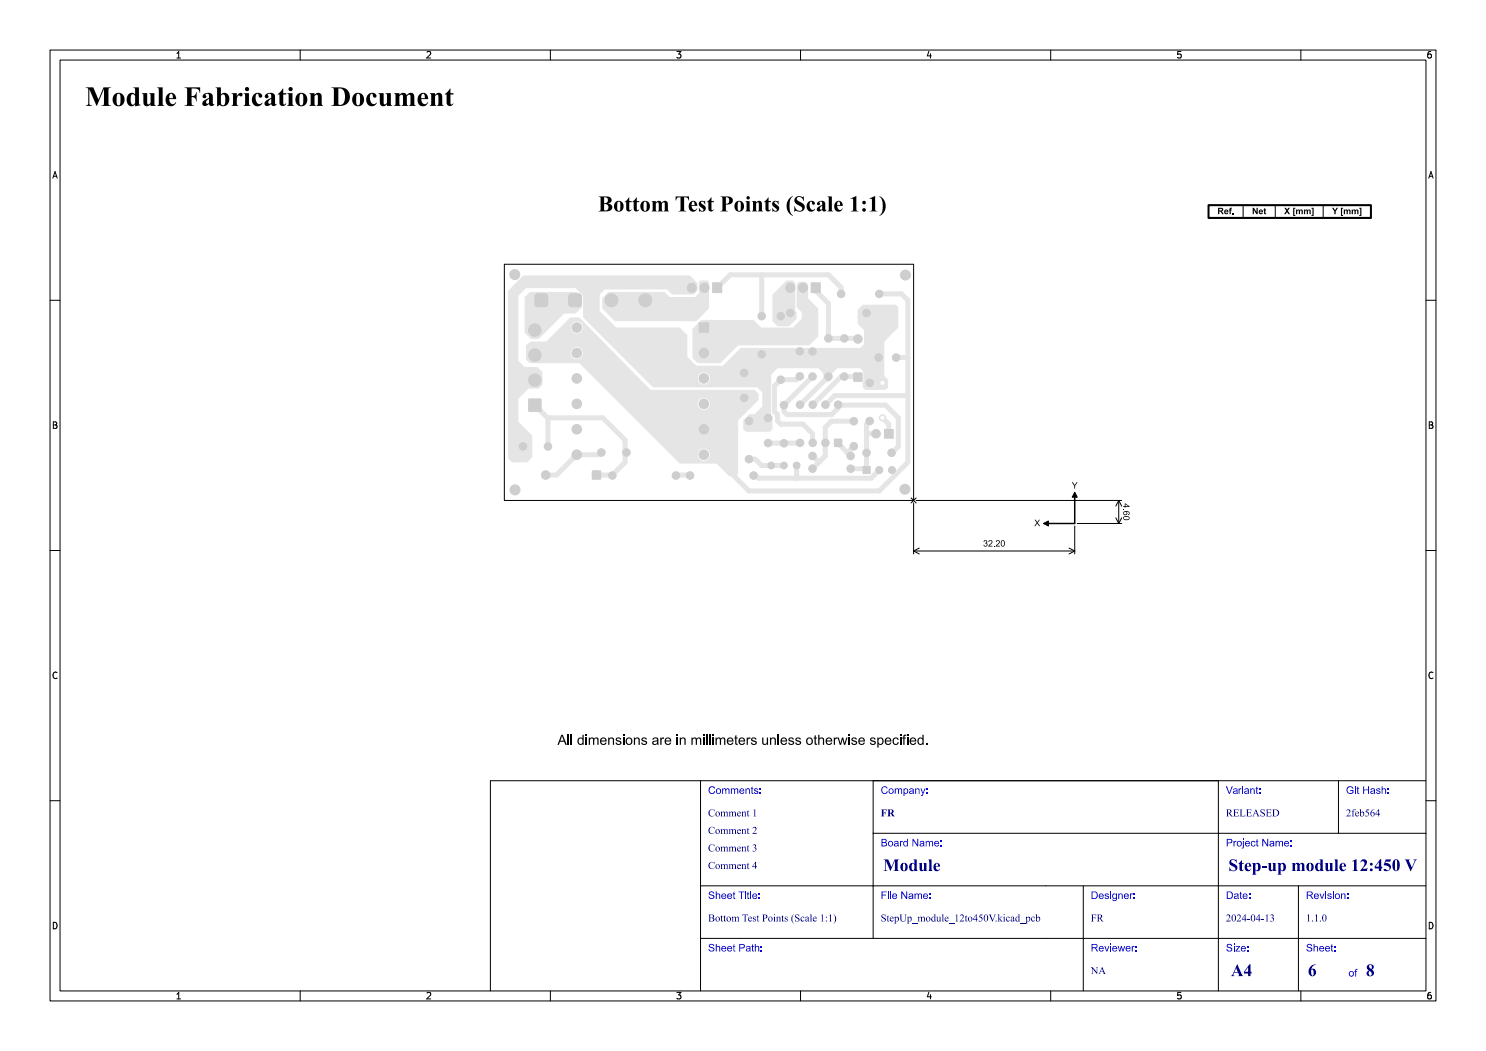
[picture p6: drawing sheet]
<svg xmlns="http://www.w3.org/2000/svg" width="297mm" height="210mm" viewBox="0 0 297 210" stroke-linecap="round" stroke-linejoin="round" font-family="sans-serif">
<defs><g id="words">
<text font-size="5.3" fill="#fff" x="17" y="21.5">Module Fabrication Document</text>
<text font-size="4.3" fill="#fff" x="109.5" y="42.5">Bottom Test Points (Scale 1:1)</text>
<g font-size="3.3" fill="#fff">
<text x="176.5" y="174.3">Module</text>
<text x="245.5" y="174.3">Step-up module 12:450 V</text>
<text x="246" y="195.3">A4</text>
<text x="261.4" y="195.3">6</text>
<text x="273" y="195.3">8</text>
</g>
<g font-size="2" fill="#fff">
<text x="141.5" y="158.8">Comments:</text>
<text x="176" y="158.8">Company:</text>
<text x="245" y="158.8">Variant:</text>
<text x="269" y="158.8">Git Hash:</text>
<text x="141.5" y="166.8">Comment 2</text>
<text x="141.5" y="163.3">Comment 1</text>
<text x="176" y="163.3">FR</text>
<text x="245" y="163.3">RELEASED</text>
<text x="269" y="163.3">2feb564</text>
<text x="141.5" y="173.8">Comment 4</text>
<text x="141.5" y="170.3">Comment 3</text>
<text x="176" y="169.3">Board Name:</text>
<text x="245" y="169.3">Project Name:</text>
<text x="141.5" y="179.8">Sheet Title:</text>
<text x="176" y="179.8">File Name:</text>
<text x="218" y="179.8">Designer:</text>
<text x="245" y="179.8">Date:</text>
<text x="261" y="179.8">Revision:</text>
<text x="141.5" y="184.3">Bottom Test Points (Scale 1:1)</text>
<text x="176" y="184.3">StepUp_module_12to450V.kicad_pcb</text>
<text x="218" y="184.3">FR</text>
<text x="245" y="184.3">2024-04-13</text>
<text x="261" y="184.3">1.1.0</text>
<text x="141.5" y="190.3">Sheet Path:</text>
<text x="218" y="190.3">Reviewer:</text>
<text x="245" y="190.3">Size:</text>
<text x="261" y="190.3">Sheet:</text>
<text x="218" y="194.8">NA</text>
<text x="269.5" y="195.3">of</text>
</g>
<g font-size="1.7" fill="#fff">
<text x="35" y="11.6">1</text>
<text x="85" y="11.6">2</text>
<text x="135" y="11.6">3</text>
<text x="185" y="11.6">4</text>
<text x="235" y="11.6">5</text>
<text x="285" y="11.6">6</text>
<text x="10.5" y="35.6">A</text>
<text x="285.5" y="35.6">A</text>
<text x="10.5" y="85.6">B</text>
<text x="285.5" y="85.6">B</text>
<text x="10.5" y="135.6">C</text>
<text x="285.5" y="135.6">C</text>
<text x="10.5" y="185.6">D</text>
<text x="285.5" y="185.6">D</text>
<text x="35" y="199.7">1</text>
<text x="85" y="199.7">2</text>
<text x="135" y="199.7">3</text>
<text x="185" y="199.7">4</text>
<text x="235" y="199.7">5</text>
<text x="285" y="199.7">6</text>
</g>
</g></defs>
<path d="M100.8 52.8h81.8v47.2h-81.8z" fill="none" stroke="#000" stroke-width=".2"/>
<g fill="#e5e5e5">
<circle cx="159.9" cy="75.2" r=".8"/>
<circle cx="159.9" cy="70.2" r=".8"/>
<circle cx="150.6" cy="95" r=".8"/>
<circle cx="137.9" cy="95" r=".8"/>
<circle cx="173.2" cy="90.5" r=".8"/>
<circle cx="178.2" cy="90.5" r=".8"/>
<circle cx="175.1" cy="86.7" r=".9"/>
<circle cx="135.1" cy="95" r=".8"/>
<circle cx="122.4" cy="95" r=".8"/>
<circle cx="106.9" cy="76" r="1.3"/>
<circle cx="106.9" cy="71" r="1.3"/>
<circle cx="106.9" cy="66" r="1.3"/>
<circle cx="149.7" cy="91.7" r=".8"/>
<circle cx="149.7" cy="84.1" r=".8"/>
<circle cx="165" cy="88.5" r=".8"/>
<circle cx="162.4" cy="88.5" r=".8"/>
<circle cx="159.9" cy="88.5" r=".8"/>
<circle cx="159.9" cy="80.9" r=".8"/>
<circle cx="162.4" cy="80.9" r=".8"/>
<circle cx="165" cy="80.9" r=".8"/>
<circle cx="167.5" cy="80.9" r=".8"/>
<circle cx="156.7" cy="88.6" r=".8"/>
<circle cx="156.7" cy="80.9" r=".8"/>
<circle cx="162.4" cy="75.2" r=".8"/>
<circle cx="162.4" cy="70.2" r=".8"/>
<circle cx="109.5" cy="89.2" r=".8"/>
<circle cx="104.5" cy="89.2" r=".8"/>
<circle cx="140.7" cy="70.5" r="1"/>
<circle cx="140.7" cy="75.6" r="1"/>
<circle cx="140.7" cy="80.7" r="1"/>
<circle cx="140.7" cy="85.8" r="1"/>
<circle cx="140.7" cy="90.9" r="1"/>
<circle cx="115.3" cy="90.9" r="1"/>
<circle cx="115.3" cy="85.8" r="1"/>
<circle cx="115.3" cy="80.7" r="1"/>
<circle cx="115.3" cy="75.6" r="1"/>
<circle cx="115.3" cy="70.5" r="1"/>
<circle cx="115.3" cy="65.5" r="1"/>
</g>
<g fill="#e5e5e5">
<path d="M176.7 85.8h1.8v1.8h-1.8z" fill-rule="evenodd"/>
<path d="M105.7 79.7h2.4v2.5h-2.4z" fill-rule="evenodd"/>
<path d="M166.8 87.8h1.4v1.4h-1.4z" fill-rule="evenodd"/>
<path d="M139.7 64.5h2v2h-2z" fill-rule="evenodd"/>
<path d="M162.1 56.5h1.9v2h-1.9z" fill-rule="evenodd"/>
</g>
<path d="M158 57.5v.1M160.5 57.5v.1" fill="none" stroke="#e5e5e5" stroke-width="1.9"/>
<g fill="#e5e5e5">
<circle cx="158" cy="62.5" r=".8"/>
<circle cx="173.2" cy="62.5" r=".8"/>
<circle cx="153.5" cy="88.5" r=".8"/>
<circle cx="153.5" cy="83.5" r=".8"/>
<circle cx="170.7" cy="89.2" r=".8"/>
<circle cx="170.7" cy="84.2" r=".8"/>
<circle cx="175.7" cy="93.9" r=".75"/>
<circle cx="178.3" cy="93.9" r=".75"/>
<circle cx="170" cy="91.1" r=".8"/>
<circle cx="162.4" cy="91.1" r=".8"/>
<circle cx="179.1" cy="71.5" r=".8"/>
<circle cx="175.6" cy="71.5" r=".8"/>
<circle cx="120.2" cy="90.4" r=".8"/>
<circle cx="125.2" cy="90.4" r=".8"/>
<circle cx="168.7" cy="75.2" r=".8"/>
<circle cx="168.7" cy="67.6" r=".8"/>
<circle cx="156" cy="75.9" r=".8"/>
<circle cx="156" cy="63.2" r=".8"/>
<circle cx="152.2" cy="63.2" r=".8"/>
<circle cx="152.2" cy="70.8" r=".8"/>
<circle cx="162.4" cy="93.6" r=".8"/>
<circle cx="170" cy="93.6" r=".8"/>
<circle cx="122.2" cy="60" r="1.35"/>
<circle cx="129" cy="60" r="1.35"/>
<circle cx="173.8" cy="84.1" r=".8"/>
<circle cx="173.8" cy="76.5" r=".8"/>
<circle cx="154.1" cy="93" r=".72"/>
<circle cx="156.7" cy="93" r=".72"/>
<circle cx="159.2" cy="93" r=".72"/>
</g>
<g fill="#e5e5e5">
<path d="M172.4 93.2h1.5v1.5h-1.5z" fill-rule="evenodd"/>
<path d="M107 58.9l.5-.3h1.4l.4 .2 .2 .5v1.4l-.1 .4-.5 .2h-1.4l-.4-.1-.3-.5v-1.4z" fill-rule="evenodd"/>
<path d="M113.9 58.8l.4-.2h1.3l.5 .3 .2 .4v1.4l-.3 .5-.4 .1h-1.3l-.6-.2-.1-.4v-1.4z" fill-rule="evenodd"/>
<path d="M142.4 56.5h1.9v2h-1.9z" fill-rule="evenodd"/>
</g>
<path d="M138.3 57.5v.1M140.8 57.5v.1" fill="none" stroke="#e5e5e5" stroke-width="1.9"/>
<g fill="#e5e5e5">
<circle cx="165.6" cy="67.6" r=".8"/>
<circle cx="165.6" cy="75.2" r=".8"/>
<circle cx="171.5" cy="67.7" r=".9"/>
<circle cx="109.1" cy="94.9" r=".9"/>
<circle cx="168.1" cy="58.7" r=".8"/>
<circle cx="175.7" cy="58.7" r=".8"/>
<circle cx="148.7" cy="79.5" r=".8"/>
<circle cx="148.7" cy="74.5" r=".8"/>
<circle cx="176.4" cy="83.5" r=".75"/>
<circle cx="176.4" cy="76.5" r=".75"/>
</g>
<g fill="#e5e5e5">
<path d="M170.6 74.5h1.7v1.7h-1.7z" fill-rule="evenodd"/>
<path d="M118.4 94.1h1.6v1.6h-1.6z" fill-rule="evenodd"/>
</g>
<g fill="none" stroke="#e5e5e5" stroke-width="1">
<path d="M114.9 60h-6.7l-1.3 1.3v4.7M117.9 56.2v5.7l12.7 12.7 .9-.8h16.5l.7 .7 4.8 .1M138.3 57.5l-1.4-1.3h-32.3l-1.9 1.9v29.3l1.8 1.8M140.8 57.5v2.5l-.6 .6h-7l-.6-.6h-10.4M143.3 57.5l2.6-2.6h19.7l2.5 2.6v1.2M152.2 54.9v8.3M158 57.5v5l-.7 .7h-1.3M163 57.5v.6l2.6 2.5v7h5.7l.2 .1M175.7 58.7h4.5l1.2 1.3v32.4l-5.7 5.7h-26l-3.8-3.8v-11.4l2.8-2.9v-.5M152.2 70.8h2.6l.5-.6h9.7l.6 .6v4.4l-5.7 5.7M153.5 70.8v12.7l-.6 .6h-3.2M159.9 75.2l-.7 .7h-3.2l-1.2 1.2v5.1l.6 .7v1.2l.6 .7h4.5l1.9 1.9v1.9"/>
<path d="M162.4 75.2l-5.7 5.8v1.2l.6 .7h8.9l1.3-1.3v-.7h9.5l2.5 2.6v5.7l-1.3 1.3M165.6 71.4h10M171.5 75.4l-.2-.2h-3.2l-5.7 5.7M173.2 62.5v8.9M173.8 71.4v5.1h2.6M181.4 79h-14.6l-1.9 1.9M181.4 71.4h-2.3M106.9 81l2.5 2.5h11.1l4.4 4.4v4.5l-2.5 2.6-3.2-.1M109.5 83.5v5.7M120.2 90.4l-.4 .5h-4.5l-4.1 4h-2.1M135.1 95h2.8M149.7 91.7h1.3l1.2 1.3h4.5"/>
<path d="M153.5 88.5h6.3M159.2 93v2.6M159.8 88.5l.1 .1M159.9 80.9h.1M162.4 91.1l1.3 1.3M167.5 88.6l1.9 1.9M169.4 90.5l.6 .6M170.7 89.2l-1.3 1.3M170.7 84.2h-4.5l-1.3 1.2v5.7l-2.5 2.6M173.2 86.7h1.9M173.8 84.1l-.6 .7v9.1l-.3-.2h-2.9M175.7 93.9l-1.6 1.7h-22.5l-.5-.6h-.5"/>
<path d="M176.4 83.5l1.2 1.3v1.9"/>
</g>
<g fill="#e5e5e5">
<path d="M120.4 59.6l1.3-1.3h11.1l1 1.1h5.1l.8-.8v-2.3l.3-.2h1.4l.3 .3v5.2l-2.6 2.6h-16.2l-2.5-2.5z" fill-rule="evenodd"/>
<path d="M101.6 58.1l3.1-3.1h33.2l1.5 1.6v1.5l-.7 .7h-4.3l-1.1-1h-12.4l-1 1.1v3.3l3.3 3.3h12.7l1.5 1.5v4.3l1.8 1.8h5.3l3.6-3.6h23.8l.8-.7v-2.8l-1.3-1.3v-2.8l1.1-1h6.5l.5 .5v4l-2.8 2.9v6.8l.8 .8v1.5l-.5 .5h-4.1l-.5-.6 .2-2.7-.2-.5-.5-.5h-4.5l-1.1 1v1l-.8 .8h-.4l-.5-.5v-1.3l-1.1-1h-8.1l-1.3 1.3v.6h-12.2a1.2 1.2 0 0 0-1.8-.9 1.2 1.2 0 0 0 0 2 1.2 1.2 0 0 0 1.8-.9v-.2h12.2v6.8v.7l.3 .3v2.5l-.6 .5h-4.7l-.5-.5v-1.8l1.2-1.3h1l1.6-1.5v-2.8l-1.1-1h-20.8l-13.9-13.9v-4.4l-1.6-1.5h-9.9l-1.5 1.5v13l1.3 1.2 2.5 .1 1 1v2.4l-.8 .8h-2l-2 2.1v4.6l2.8 2.7v4.3l-1.1 1.1h-2.9l-.8-.8z" fill-rule="evenodd"/>
<path d="M105.2 69l1-.7h3l4.8-4.9h1.8l1.9 2h-1.2a1.2 1.2 0 0 0-1.8-1 1.2 1.2 0 0 0 0 2.1 1.2 1.2 0 0 0 1.8-.9v-.2h1.2l5 5h-6.2a1.2 1.2 0 0 0-1.8-.9 1.2 1.2 0 0 0 0 2.1 1.2 1.2 0 0 0 1.8-1v-.2h6.2l7.3 7.5h20.8l.8 .8v1.2l-.7 .7h-9a1.2 1.2 0 0 0-1.8-.9 1.2 1.2 0 0 0 0 2 1.2 1.2 0 0 0 1.8-.9v-.2h9l-3.4 3.4v6.8h-5.6a1.2 1.2 0 0 0-1.8-1 1.2 1.2 0 0 0 0 2.1 1.2 1.2 0 0 0 1.8-.9v-.2h5.6v3.9l-.5 .5h-1.2l-2.6-2.6h-7.4l-20-20h-9.9l-.8-.8z" fill-rule="evenodd"/>
<path d="M157.2 56.1h1.2l.6 .5v5.6l.2 .3v1.2l-1.5 1.5h-2.3l-1-1.1v-5.2z" fill-rule="evenodd"/>
<path d="M140.1 64l10.4-.1 1.6 1.6h6.4l1.7-1.8v-1.3l-1-1.1v-4.5l.5-.5h1.3l.5 .6v2.7l2 2.1v5.5l-1.8 1.8h-14.2l-3.5 3.5-4.6 .1-1-1.1v-5.7z" fill-rule="evenodd"/>
<path d="M104.9 59.3l1-1h9.4l1 1v2.1l-1.3 1.2-2.3 .1-5 5h-1.5l-1.3-1.3z" fill-rule="evenodd"/>
</g>
<g fill="#fff">
<circle cx="176.4" cy="83.5" r=".4"/>
<circle cx="176.4" cy="76.5" r=".4"/>
<circle cx="159.9" cy="75.2" r=".4"/>
<circle cx="159.9" cy="70.2" r=".4"/>
<circle cx="150.6" cy="95" r=".4"/>
<circle cx="137.9" cy="95" r=".4"/>
<circle cx="173.2" cy="90.5" r=".4"/>
<circle cx="178.2" cy="90.5" r=".4"/>
<circle cx="177.6" cy="86.7" r=".45"/>
<circle cx="175.1" cy="86.7" r=".45"/>
<circle cx="102.9" cy="54.9" r="1.05"/>
<circle cx="135.1" cy="95" r=".4"/>
<circle cx="122.4" cy="95" r=".4"/>
<circle cx="106.9" cy="81" r=".65"/>
<circle cx="106.9" cy="76" r=".65"/>
<circle cx="106.9" cy="71" r=".65"/>
<circle cx="106.9" cy="66" r=".65"/>
<circle cx="149.7" cy="91.7" r=".4"/>
<circle cx="149.7" cy="84.1" r=".4"/>
<circle cx="167.5" cy="88.5" r=".4"/>
<circle cx="165" cy="88.5" r=".4"/>
<circle cx="162.4" cy="88.5" r=".4"/>
<circle cx="159.9" cy="88.5" r=".4"/>
<circle cx="159.9" cy="80.9" r=".4"/>
<circle cx="162.4" cy="80.9" r=".4"/>
<circle cx="165" cy="80.9" r=".4"/>
<circle cx="167.5" cy="80.9" r=".4"/>
<circle cx="156.7" cy="88.6" r=".4"/>
<circle cx="156.7" cy="81" r=".4"/>
<circle cx="162.4" cy="75.2" r=".4"/>
<circle cx="162.4" cy="70.2" r=".4"/>
<circle cx="109.5" cy="89.2" r=".4"/>
<circle cx="104.5" cy="89.2" r=".4"/>
<circle cx="140.7" cy="65.5" r=".45"/>
<circle cx="140.7" cy="70.5" r=".45"/>
<circle cx="140.7" cy="75.6" r=".45"/>
<circle cx="140.7" cy="80.7" r=".45"/>
<circle cx="140.7" cy="85.8" r=".45"/>
<circle cx="140.7" cy="90.9" r=".45"/>
<circle cx="115.3" cy="90.9" r=".45"/>
<circle cx="115.3" cy="85.8" r=".45"/>
<circle cx="115.3" cy="80.7" r=".45"/>
<circle cx="115.3" cy="75.6" r=".45"/>
<circle cx="115.3" cy="70.5" r=".45"/>
<circle cx="115.3" cy="65.5" r=".45"/>
<circle cx="163" cy="57.5" r=".6"/>
<circle cx="160.5" cy="57.5" r=".6"/>
<circle cx="158" cy="57.5" r=".6"/>
<circle cx="158" cy="62.5" r=".4"/>
<circle cx="173.2" cy="62.5" r=".4"/>
<circle cx="153.5" cy="88.5" r=".4"/>
<circle cx="153.5" cy="83.5" r=".4"/>
<circle cx="102.9" cy="97.9" r="1.05"/>
<circle cx="170.7" cy="89.2" r=".4"/>
<circle cx="170.7" cy="84.2" r=".4"/>
<circle cx="173.2" cy="93.9" r=".4"/>
<circle cx="175.7" cy="93.9" r=".4"/>
<circle cx="178.3" cy="93.9" r=".4"/>
<circle cx="170" cy="91.1" r=".4"/>
<circle cx="162.4" cy="91.1" r=".4"/>
<circle cx="179.1" cy="71.4" r=".4"/>
<circle cx="175.6" cy="71.4" r=".4"/>
<circle cx="180.9" cy="97.8" r="1.05"/>
<circle cx="120.2" cy="90.4" r=".4"/>
<circle cx="125.2" cy="90.4" r=".4"/>
<circle cx="168.7" cy="75.2" r=".4"/>
<circle cx="168.7" cy="67.6" r=".4"/>
<circle cx="156" cy="75.9" r=".4"/>
<circle cx="156" cy="63.2" r=".4"/>
<circle cx="152.2" cy="63.2" r=".4"/>
<circle cx="152.2" cy="70.8" r=".4"/>
<circle cx="162.4" cy="93.7" r=".4"/>
<circle cx="170" cy="93.7" r=".4"/>
<circle cx="108.2" cy="60" r=".85"/>
<circle cx="114.9" cy="60" r=".85"/>
<circle cx="122.2" cy="60" r=".85"/>
<circle cx="129" cy="60" r=".85"/>
<circle cx="173.8" cy="84.1" r=".4"/>
<circle cx="173.8" cy="76.5" r=".4"/>
<circle cx="154.1" cy="93" r=".4"/>
<circle cx="156.7" cy="93" r=".4"/>
<circle cx="159.2" cy="93" r=".4"/>
<circle cx="143.3" cy="57.5" r=".6"/>
<circle cx="140.8" cy="57.5" r=".6"/>
<circle cx="138.3" cy="57.5" r=".6"/>
<circle cx="165.6" cy="67.6" r=".4"/>
<circle cx="165.6" cy="75.2" r=".4"/>
<circle cx="171.5" cy="75.4" r=".45"/>
<circle cx="171.5" cy="67.7" r=".45"/>
<circle cx="181" cy="55" r="1.05"/>
<circle cx="119.2" cy="94.9" r=".45"/>
<circle cx="109.1" cy="94.9" r=".45"/>
<circle cx="168.1" cy="58.7" r=".4"/>
<circle cx="175.7" cy="58.7" r=".4"/>
<circle cx="148.7" cy="79.5" r=".4"/>
<circle cx="148.7" cy="74.5" r=".4"/>
</g>
<g fill="#cecece">
<circle cx="159.9" cy="75.2" r=".85"/>
<circle cx="159.9" cy="70.2" r=".85"/>
<circle cx="150.6" cy="95" r=".85"/>
<circle cx="137.9" cy="95" r=".85"/>
<circle cx="173.2" cy="90.5" r=".85"/>
<circle cx="178.2" cy="90.5" r=".85"/>
<circle cx="175.1" cy="86.7" r=".95"/>
<circle cx="102.9" cy="54.9" r="1.1"/>
<circle cx="135.1" cy="95" r=".85"/>
<circle cx="122.4" cy="95" r=".85"/>
<circle cx="106.9" cy="76" r="1.35"/>
<circle cx="106.9" cy="71" r="1.35"/>
<circle cx="106.9" cy="66" r="1.35"/>
<circle cx="149.7" cy="91.7" r=".85"/>
<circle cx="149.7" cy="84.1" r=".85"/>
<circle cx="165" cy="88.5" r=".85"/>
<circle cx="162.4" cy="88.5" r=".85"/>
<circle cx="159.9" cy="88.5" r=".85"/>
<circle cx="159.9" cy="80.9" r=".85"/>
<circle cx="162.4" cy="80.9" r=".85"/>
<circle cx="165" cy="80.9" r=".85"/>
<circle cx="167.5" cy="80.9" r=".85"/>
<circle cx="156.7" cy="88.6" r=".85"/>
<circle cx="156.7" cy="81" r=".85"/>
<circle cx="162.4" cy="75.2" r=".85"/>
<circle cx="162.4" cy="70.2" r=".85"/>
<circle cx="109.5" cy="89.2" r=".85"/>
<circle cx="104.5" cy="89.2" r=".85"/>
<circle cx="140.7" cy="70.5" r="1.05"/>
<circle cx="140.7" cy="75.6" r="1.05"/>
<circle cx="140.7" cy="80.7" r="1.05"/>
<circle cx="140.7" cy="85.8" r="1.05"/>
<circle cx="140.7" cy="90.9" r="1.05"/>
<circle cx="115.3" cy="90.9" r="1.05"/>
<circle cx="115.3" cy="85.8" r="1.05"/>
<circle cx="115.3" cy="80.7" r="1.05"/>
<circle cx="115.3" cy="75.6" r="1.05"/>
<circle cx="115.3" cy="70.5" r="1.05"/>
<circle cx="115.3" cy="65.5" r="1.05"/>
</g>
<g fill="#cecece">
<path d="M176.7 85.7h1.9v1.9h-1.9z" fill-rule="evenodd"/>
<path d="M105.6 79.7h2.6v2.5h-2.6z" fill-rule="evenodd"/>
<path d="M166.7 87.7h1.6v1.6h-1.6z" fill-rule="evenodd"/>
<path d="M139.6 64.4h2.1v2.1h-2.1z" fill-rule="evenodd"/>
<path d="M162 56.5h2v2.1h-2z" fill-rule="evenodd"/>
</g>
<path d="M158 57.5v.1M160.5 57.5v.1" fill="none" stroke="#cecece" stroke-width="2"/>
<g fill="#cecece">
<circle cx="158" cy="62.5" r=".85"/>
<circle cx="173.2" cy="62.5" r=".85"/>
<circle cx="153.5" cy="88.5" r=".85"/>
<circle cx="153.5" cy="83.5" r=".85"/>
<circle cx="102.9" cy="97.9" r="1.1"/>
<circle cx="170.7" cy="89.2" r=".85"/>
<circle cx="170.7" cy="84.2" r=".85"/>
<circle cx="175.7" cy="93.9" r=".8"/>
<circle cx="178.3" cy="93.9" r=".8"/>
<circle cx="170" cy="91.1" r=".85"/>
<circle cx="162.4" cy="91.1" r=".85"/>
<circle cx="179.1" cy="71.4" r=".85"/>
<circle cx="175.6" cy="71.4" r=".85"/>
<circle cx="180.9" cy="97.8" r="1.1"/>
<circle cx="120.2" cy="90.4" r=".85"/>
<circle cx="125.2" cy="90.4" r=".85"/>
<circle cx="168.7" cy="75.2" r=".85"/>
<circle cx="168.7" cy="67.6" r=".85"/>
<circle cx="156" cy="75.9" r=".85"/>
<circle cx="156" cy="63.2" r=".85"/>
<circle cx="152.2" cy="63.2" r=".85"/>
<circle cx="152.2" cy="70.8" r=".85"/>
<circle cx="162.4" cy="93.7" r=".85"/>
<circle cx="170" cy="93.7" r=".85"/>
<circle cx="122.2" cy="60" r="1.4"/>
<circle cx="129" cy="60" r="1.4"/>
<circle cx="173.8" cy="84.1" r=".85"/>
<circle cx="173.8" cy="76.5" r=".85"/>
<circle cx="154.1" cy="93" r=".77"/>
<circle cx="156.7" cy="93" r=".77"/>
<circle cx="159.2" cy="93" r=".77"/>
</g>
<g fill="#cecece">
<path d="M172.4 93.1h1.6v1.6h-1.6z" fill-rule="evenodd"/>
<path d="M106.9 58.9l.6-.3h1.4l.4 .1 .3 .6v1.4l-.2 .4-.5 .3h-1.4l-.4-.2-.3-.5v-1.4z" fill-rule="evenodd"/>
<path d="M113.7 58.9l.5-.3h1.4l.5 .1 .2 .6v1.4l-.1 .4-.6 .3h-1.4l-.4-.2-.3-.5v-1.4z" fill-rule="evenodd"/>
<path d="M142.4 56.5h1.9v2.1h-1.9z" fill-rule="evenodd"/>
</g>
<path d="M138.3 57.5v.1M140.8 57.5v.1" fill="none" stroke="#cecece" stroke-width="2"/>
<g fill="#cecece">
<circle cx="165.6" cy="67.6" r=".85"/>
<circle cx="165.6" cy="75.2" r=".85"/>
<circle cx="171.5" cy="67.7" r=".95"/>
<circle cx="181" cy="55" r="1.1"/>
<circle cx="109.1" cy="94.9" r=".95"/>
<circle cx="168.1" cy="58.7" r=".85"/>
<circle cx="175.7" cy="58.7" r=".85"/>
<circle cx="148.7" cy="79.5" r=".85"/>
<circle cx="148.7" cy="74.5" r=".85"/>
</g>
<g fill="#cecece">
<path d="M170.6 74.5h1.7v1.7h-1.7z" fill-rule="evenodd"/>
<path d="M118.3 94h1.8v1.8h-1.8z" fill-rule="evenodd"/>
</g>
<path d="M241.5 41h32.5v2.5h-32.5z" fill="none" stroke="#000" stroke-width=".4"/>
<g fill="none" stroke="#000" stroke-width=".2">
<path d="M10 10h277v190h-277zM12 12h273v186h-273zM35.3 11.6h.8M35.3 10.7l.4-.4v1.3M60 10v2M85.3 10.4l.5-.1 .3 .4-.8 .9h.8M110 10v2M135.3 10.3h.8l-.4 .5 .3 .1v.6l-.2 .1-.5-.1M160 10v2M185.7 10.2l-.4 1h.9M186 10.7v.9M210 10v2"/>
<path d="M236 10.3h-.6l-.1 .6 .2-.1 .5 .1 .1 .1-.1 .5-.2 .1-.5-.1M260 10v2M286 10.3l-.4 .1-.2 .2-.1 .7 .3 .3 .4-.1 .1-.5-.1-.1-.4-.1-.3 .2M10.6 35.6l.4-1.3 .4 1.3M10.7 35.2h.6M285.6 35.6l.4-1.3 .4 1.3M285.7 35.2h.6M10 60h2M241.5 43.5h32.5M241.5 41h32.5M248.5 41v2.5M254.9 41v2.5"/>
<path d="M264.5 41v2.5M285 60h2M10.7 84.3h.4l.2 .2-.2 .4 .2 .1 .1 .3-.2 .3h-.5zM10.7 84.9h.4M182.1 99.5l1 1M183.1 99.5l-1 1M285.7 84.3h.4l.2 .2-.2 .4 .2 .1 .1 .3-.2 .3h-.5zM285.7 84.9h.4M10 110h2M182.6 100.5v10.2M182.6 110.1h32.2M182.6 110.1l1.1 .6"/>
<path d="M183.1 100h41.1M183.7 109.5l-1.1 .6M213.7 109.5l1.1 .6M214.8 105.1v5.6M214.8 110.1l-1.1 .6M215.3 104.6h8.9M223 103.5l.6 1.1M223.6 100v4.6M223.6 100l-.6 1.1M223.6 100l.6 1.1M224.2 103.5l-.6 1.1M285 110h2"/>
<path d="M11.4 134.4a.62 .62 0 0 0-.9 .5 .62 .62 0 0 0 .7 .7l.2-.1M286.4 134.4a.62 .62 0 0 0-.9 .5 .62 .62 0 0 0 .7 .7l.2-.1M10 160h2M285 160h2M10.7 184.3a.66 .66 0 0 1 .7 .6 .66 .66 0 0 1-.7 .7zM35.3 198.7l.4-.4v1.3M35.3 199.6h.8M60 198v2M85.3 198.4l.5-.1 .3 .4-.8 .9h.8M110 198v2M135.3 198.3h.8l-.4 .5 .3 .1v.6l-.2 .1-.5-.1M160 198v2"/>
<path d="M185.7 198.2l-.4 1h.9M186 198.7v.9M210 198v2M236 198.3h-.6l-.1 .6 .2-.1 .5 .1 .1 .1-.1 .5-.2 .1-.5-.1M260 198v2M285.7 184.3a.66 .66 0 0 1 .7 .6 .66 .66 0 0 1-.7 .7zM286 198.3l-.4 .1-.2 .2-.1 .8 .3 .2 .4-.1 .1-.5-.1-.1-.4-.1-.3 .2"/>
</g>
<g fill="#000">
<path d="M243.5 41.5l.8 .1 .2 .3-.8-.2v.4l.8-.2-.1 .2a.18 .18 0 0 0-.2 .1 .18 .18 0 0 0 .2 .2l.2 .4h-.3l-.5-.5-.1 .5h-.2z" fill-rule="evenodd"/>
<path d="M244.8 42l.2-.1h.3l.2 .4h-.2l-.2-.3-.2 .3h.6v.1l-.6 .1 .2 .1 .4-.1a.47 .47 0 0 1-.7 .2 .47 .47 0 0 1 0-.7z" fill-rule="evenodd"/>
<path d="M245.8 41.6l.4-.1v.2h-.2l.2 .4h-.2v.7h-.3v-.7h-.1z" fill-rule="evenodd"/>
<path d="M246.3 42.6h.3v.2h-.3z" fill-rule="evenodd"/>
<path d="M250.4 41.5h.2l.5 .9v-.9h.3v1.3h-.3l-.5-.8v.8h-.2z" fill-rule="evenodd"/>
<path d="M251.7 42l.2-.1h.4l.1 .4h-.2l-.2-.3-.2 .3h.6v.1l-.6 .1 .2 .1 .4-.1a.47 .47 0 0 1-.7 .2 .47 .47 0 0 1 0-.7z" fill-rule="evenodd"/>
<path d="M252.6 41.7l.3-.1v.3h.2v.2h-.2v.3l.2 .4-.4-.1-.1-.6h-.1z" fill-rule="evenodd"/>
<path d="M256.7 41.5h.3l.2 .4 .3-.4h.3l-.4 .6 .4 .7h-.3l-.3-.4-.2 .4h-.3l.4-.7z" fill-rule="evenodd"/>
<path d="M258.5 41.5h.4v.2h-.2v1.3h.2v.1h-.4z" fill-rule="evenodd"/>
<path d="M259 41.9h.3v.1l.2-.1 .3 .1 .5-.1 .1 .9h-.3v-.6l-.1-.2-.1 .2-.1 .6h-.2v-.7l-.1-.1-.2 .2v.6h-.3z" fill-rule="evenodd"/>
<path d="M260.6 41.9h.2v.1l.2-.1 .4 .1 .4-.1 .2 .9h-.3v-.6l-.1-.2-.2 .2v.6h-.2l-.2-.8-.1 .2v.6h-.3z" fill-rule="evenodd"/>
<path d="M262.1 41.5h.5v1.6h-.5v-.1h.2v-1.3h-.2z" fill-rule="evenodd"/>
<path d="M266.2 41.5h.3l.3 .5 .3-.5h.3l-.4 .8v.5h-.3v-.5z" fill-rule="evenodd"/>
<path d="M268 41.5h.4v.2h-.2v1.3h.2v.1h-.4z" fill-rule="evenodd"/>
<path d="M268.6 41.9h.2v.1l.2-.1 .4 .1 .4-.1 .1 .9h-.2v-.6l-.1-.2-.2 .2v.6h-.3v-.6l-.1-.2-.2 .2v.6h-.2z" fill-rule="evenodd"/>
<path d="M270.2 41.9h.2v.1l.2-.1 .3 .1 .5-.1 .1 .9h-.2v-.6l-.2-.2-.1 .2v.6h-.3v-.6l-.1-.2-.2 .2v.6h-.2z" fill-rule="evenodd"/>
<path d="M271.7 41.5h.4v1.6h-.4v-.1h.2v-1.3h-.2z" fill-rule="evenodd"/>
<path d="M214.2 96.4h.2l.4 .5 .4-.5h.2l-.5 .7v.5h-.2v-.5z" fill-rule="evenodd"/>
<path d="M196.7 108a.34 .34 0 0 1 .5 0 .34 .34 0 0 1 0 .5 .4 .4 0 0 1 0 .7 .4 .4 0 0 1-.6-.3l.1-.1a.26 .26 0 0 0 .3 .3 .26 .26 0 0 0 .2-.3 .26 .26 0 0 0-.3-.2v-.1a.22 .22 0 0 0 .3-.2 .22 .22 0 0 0-.3-.3 .22 .22 0 0 0-.2 .3h-.1z" fill-rule="evenodd"/>
<path d="M197.7 108a.45 .45 0 0 1 .7 .2 .45 .45 0 0 1-.4 .6l-.3 .3h.7v.1h-.9l.5-.6a.27 .27 0 0 0 .3-.2 .27 .27 0 0 0-.3-.3 .27 .27 0 0 0-.3 .2h-.1z" fill-rule="evenodd"/>
<path d="M198.6 109h.2v.2h-.2z" fill-rule="evenodd"/>
<path d="M199.2 108a.45 .45 0 0 1 .7 .2 .45 .45 0 0 1-.4 .6l-.3 .3h.6v.1h-.8l.5-.6a.27 .27 0 0 0 .2-.2 .27 .27 0 0 0-.2-.3 .27 .27 0 0 0-.3 .2h-.2z" fill-rule="evenodd"/>
<path d="M200.2 108h.5l.1 .6h-.1a.32 .32 0 0 0-.1-.5 .32 .32 0 0 0-.4 0 .32 .32 0 0 0 0 .5 .32 .32 0 0 0 0 .4 .32 .32 0 0 0 .4 0 .32 .32 0 0 0 .1-.4h.1a.46 .46 0 0 1-.4 .6 .46 .46 0 0 1-.4-.6z" fill-rule="evenodd"/>
<path d="M206.8 103.9h.2l.3 .4 .4-.4h.1l-.4 .6 .5 .6h-.2l-.4-.5-.4 .5h-.2l.5-.6z" fill-rule="evenodd"/>
<path d="M224.5 101.7h.2v.2h-.2z" fill-rule="evenodd"/>
<path d="M224.8 100.6l.9 .5-.8-.4v.4h.8l.1 .2h-.9v.2h-.1v-.2h-.3v-.2h.3z" fill-rule="evenodd"/>
<path d="M224.6 102.2a.66 .66 0 0 1 .7-.1 .66 .66 0 0 1 .5 .6l-.3 .2 .1-.4-.2-.2h-.2l.1 .3h-.1a.29 .29 0 0 0-.4-.3 .29 .29 0 0 0-.1 .5 .29 .29 0 0 0 .5-.2 .22 .22 0 0 1 .1 .2 .22 .22 0 0 1-.3 .2l-.5-.2z" fill-rule="evenodd"/>
<path d="M224.6 103.3l.8-.2 .3 .2 .1 .2a.74 .74 0 0 0-1.2 .1 .85 .85 0 0 0 1.2-.1 .68 .68 0 0 1-.7 .5 .68 .68 0 0 1-.6-.6z" fill-rule="evenodd"/>
<path d="M112.2 146.8h.3l.5 1.2h-.3l-.4-1-.3 1h1l.3 .8h-.3l-.2-.6h-.9l-.2 .6h-.3z" fill-rule="evenodd"/>
<path d="M115.6 147.5a.54 .54 0 0 1 .8 0v-.7h.3v1.3h-.3a.44 .44 0 0 0-.4-.5 .44 .44 0 0 0-.3 .6 .4 .4 0 0 0 .4 .5 .4 .4 0 0 0 .3-.6h.3v.7h-.3v-.2a.67 .67 0 0 1-.9 0 .67 .67 0 0 1 0-.9z" fill-rule="evenodd"/>
<path d="M117 146.8h.3v.3h-.3z" fill-rule="evenodd"/>
<path d="M117 147.4h.3v1.4h-.3z" fill-rule="evenodd"/>
<path d="M117.7 147.4h.2v.2l.5-.2a.39 .39 0 0 0 .7 0 .43 .43 0 0 1 .5 .4v1h-.2v-.9a.32 .32 0 0 0-.4-.3 .32 .32 0 0 0-.2 .4v.8h-.3v-.9a.34 .34 0 0 0-.4-.3 .34 .34 0 0 0-.2 .5v.7h-.2z" fill-rule="evenodd"/>
<path d="M120.1 147.5a.66 .66 0 0 1 .7-.1 .66 .66 0 0 1 .4 .6h-.2a.41 .41 0 0 0-.4-.5 .41 .41 0 0 0-.4 .5h1l.1 .2h-1.1a.42 .42 0 0 0 .3 .4 .42 .42 0 0 0 .5-.2h.2a.73 .73 0 0 1-1.1 .3 .73 .73 0 0 1 0-1.2z" fill-rule="evenodd"/>
<path d="M121.6 147.4h.2v.2a.52 .52 0 0 1 .6-.2 .52 .52 0 0 1 .3 .5v.9h-.2v-.9a.36 .36 0 0 0-.4-.3 .36 .36 0 0 0-.3 .4v.8h-.2z" fill-rule="evenodd"/>
<path d="M123.1 147.5l.4-.1a.52 .52 0 0 1 .7 .4h-.3a.28 .28 0 0 0-.3-.3 .28 .28 0 0 0-.2 .4 .62 .62 0 0 1 .8 .6 .64 .64 0 0 1-.6 .4 .64 .64 0 0 1-.6-.5h.3a.32 .32 0 0 0 .3 .3 .32 .32 0 0 0 .3-.4 .71 .71 0 0 1-.8-.6z" fill-rule="evenodd"/>
<path d="M124.5 146.8h.3v.3h-.3z" fill-rule="evenodd"/>
<path d="M124.5 147.4h.3v1.4h-.3z" fill-rule="evenodd"/>
<path d="M125.3 147.5a.69 .69 0 0 1 .7-.1 .69 .69 0 0 1 .4 .7h-.3a.48 .48 0 0 0-.6-.5 .48 .48 0 0 0-.2 .8l.3 .2a.45 .45 0 0 0 .5-.5h.3a.73 .73 0 0 1-1 .7 .73 .73 0 0 1-.2-1.2z" fill-rule="evenodd"/>
<path d="M126.7 147.4h.2v.2a.52 .52 0 0 1 .6-.2 .52 .52 0 0 1 .4 .5v.9h-.3v-.9a.36 .36 0 0 0-.4-.3 .36 .36 0 0 0-.3 .4v.8h-.2z" fill-rule="evenodd"/>
<path d="M128.3 147.5l.3-.1a.52 .52 0 0 1 .7 .4h-.2a.28 .28 0 0 0-.4-.3 .28 .28 0 0 0-.2 .4 .62 .62 0 0 1 .8 .6 .64 .64 0 0 1-.6 .4 .64 .64 0 0 1-.6-.5h.3a.32 .32 0 0 0 .3 .3 .32 .32 0 0 0 .3-.4 .71 .71 0 0 1-.8-.6z" fill-rule="evenodd"/>
<path d="M130.5 147.5l.1-.1a.63 .63 0 0 1 .8 0 .63 .63 0 0 1 .2 .8h-.7a.25 .25 0 0 0-.3 .1 .25 .25 0 0 0 .1 .3l.2 .1a.42 .42 0 0 0 .4-.5h.3l.1 .6h-.3v-.1a.52 .52 0 0 1-.7 .2 .52 .52 0 0 1-.3-.7l.8-.2a.22 .22 0 0 0 .1-.3 .22 .22 0 0 0-.3-.2l-.3 .1-.1 .2h-.2z" fill-rule="evenodd"/>
<path d="M132 147.4h.2v.2l.2-.2h.3v.3a.33 .33 0 0 0-.4 0 .33 .33 0 0 0-.1 .4v.7h-.2z" fill-rule="evenodd"/>
<path d="M133 147.5a.66 .66 0 0 1 .7-.1 .66 .66 0 0 1 .5 .6h-.3a.41 .41 0 0 0-.4-.5 .41 .41 0 0 0-.4 .5h1.1v.2h-1.1a.42 .42 0 0 0 .3 .4 .42 .42 0 0 0 .5-.2h.3a.73 .73 0 0 1-1.2 .3 .73 .73 0 0 1 0-1.2z" fill-rule="evenodd"/>
<path d="M135.2 146.8h.3v.3h-.3z" fill-rule="evenodd"/>
<path d="M135.2 147.4h.3v1.4h-.3z" fill-rule="evenodd"/>
<path d="M135.9 147.4h.2v.2a.52 .52 0 0 1 .6-.2 .52 .52 0 0 1 .3 .5v.9h-.2v-.9a.36 .36 0 0 0-.4-.3 .36 .36 0 0 0-.3 .4v.8h-.2z" fill-rule="evenodd"/>
<path d="M138.2 147.4h.2v.2l.6-.2a.39 .39 0 0 0 .6 0 .43 .43 0 0 1 .6 .4v1h-.3v-.9a.32 .32 0 0 0-.3-.3 .32 .32 0 0 0-.3 .4v.8h-.2v-.9a.34 .34 0 0 0-.5-.3 .34 .34 0 0 0-.2 .5v.7h-.2z" fill-rule="evenodd"/>
<path d="M140.5 146.8h.3v.3h-.3z" fill-rule="evenodd"/>
<path d="M140.5 147.4h.3v1.4h-.3z" fill-rule="evenodd"/>
<path d="M142.4 146.8h.2v.3h-.2z" fill-rule="evenodd"/>
<path d="M142.4 147.4h.2v1.4h-.2z" fill-rule="evenodd"/>
<path d="M143 147.4h.2v.2l.6-.2a.39 .39 0 0 0 .6 0 .43 .43 0 0 1 .6 .4v1h-.3v-.9a.32 .32 0 0 0-.3-.3 .32 .32 0 0 0-.3 .4v.8h-.2v-.9a.34 .34 0 0 0-.5-.3 .34 .34 0 0 0-.1 .5v.7h-.3z" fill-rule="evenodd"/>
<path d="M145.4 147.5a.66 .66 0 0 1 .8-.1 .66 .66 0 0 1 .4 .6h-.3a.41 .41 0 0 0-.4-.5 .41 .41 0 0 0-.4 .5h1.1v.2h-1.1a.42 .42 0 0 0 .3 .4 .42 .42 0 0 0 .5-.2h.3a.73 .73 0 0 1-1.1 .3 .73 .73 0 0 1-.1-1.2z" fill-rule="evenodd"/>
<path d="M146.9 147l.3-.1v.5h.2v.2h-.2v.8l.3 .4a.36 .36 0 0 1-.4 0 .36 .36 0 0 1-.2-.4v-.8h-.1v-.2h.1z" fill-rule="evenodd"/>
<path d="M147.8 147.5a.66 .66 0 0 1 .7-.1 .66 .66 0 0 1 .4 .6h-.2a.41 .41 0 0 0-.4-.5 .41 .41 0 0 0-.4 .5h1v.2h-1.1a.42 .42 0 0 0 .4 .4 .42 .42 0 0 0 .5-.2h.2a.73 .73 0 0 1-1.1 .3 .73 .73 0 0 1 0-1.2z" fill-rule="evenodd"/>
<path d="M149.2 147.4h.2v.2l.3-.2h.2v.3a.33 .33 0 0 0-.4 0 .33 .33 0 0 0 0 .4v.7h-.3z" fill-rule="evenodd"/>
<path d="M150.2 147.5l.3-.1a.52 .52 0 0 1 .7 .4h-.2a.28 .28 0 0 0-.4-.3 .28 .28 0 0 0-.1 .4 .62 .62 0 0 1 .8 .6 .64 .64 0 0 1-.7 .4 .64 .64 0 0 1-.5-.5h.2a.32 .32 0 0 0 .4 .3 .32 .32 0 0 0 .2-.4 .71 .71 0 0 1-.8-.6z" fill-rule="evenodd"/>
<path d="M152.3 147.4h.3v.8a.37 .37 0 0 0 .3 .5 .37 .37 0 0 0 .4-.5v-.8h.2v1.4h-.2v-.2a.52 .52 0 0 1-.6 .2 .52 .52 0 0 1-.4-.5z" fill-rule="evenodd"/>
<path d="M153.9 147.4h.2v.2a.52 .52 0 0 1 .6-.2 .52 .52 0 0 1 .4 .5v.9h-.3v-.9a.36 .36 0 0 0-.4-.3 .36 .36 0 0 0-.3 .4v.8h-.2z" fill-rule="evenodd"/>
<path d="M156.2 147.5a.66 .66 0 0 1 .7-.1 .66 .66 0 0 1 .4 .6h-.2a.41 .41 0 0 0-.4-.5 .41 .41 0 0 0-.4 .5h1v.2h-1.1a.42 .42 0 0 0 .4 .4 .42 .42 0 0 0 .5-.2h.2a.73 .73 0 0 1-1.1 .3 .73 .73 0 0 1 0-1.2z" fill-rule="evenodd"/>
<path d="M157.7 147.5l.3-.1a.52 .52 0 0 1 .7 .4h-.3a.28 .28 0 0 0-.3-.3 .28 .28 0 0 0-.2 .4 .62 .62 0 0 1 .8 .6 .64 .64 0 0 1-.6 .4 .64 .64 0 0 1-.6-.5h.3a.32 .32 0 0 0 .3 .3 .32 .32 0 0 0 .3-.4 .71 .71 0 0 1-.8-.6z" fill-rule="evenodd"/>
<path d="M159.1 147.5l.3-.1a.52 .52 0 0 1 .7 .4h-.3a.28 .28 0 0 0-.3-.3 .28 .28 0 0 0-.2 .4 .62 .62 0 0 1 .8 .6 .64 .64 0 0 1-.6 .4 .64 .64 0 0 1-.6-.5h.3a.32 .32 0 0 0 .3 .3 .32 .32 0 0 0 .3-.4 .71 .71 0 0 1-.8-.6z" fill-rule="evenodd"/>
<path d="M161.3 147.5a.69 .69 0 0 1 .8-.1 .69 .69 0 0 1 .4 .7h-.3a.48 .48 0 0 0-.6-.5 .48 .48 0 0 0-.2 .8l.3 .2a.45 .45 0 0 0 .5-.5h.3a.73 .73 0 0 1-1 .7 .73 .73 0 0 1-.2-1.2z" fill-rule="evenodd"/>
<path d="M162.8 147l.2-.1v.5h.3v.2h-.3v.8l.3 .4a.36 .36 0 0 1-.4 0 .36 .36 0 0 1-.1-.4v-.8h-.2v-.2h.2z" fill-rule="evenodd"/>
<path d="M163.5 146.8h.3v.7a.52 .52 0 0 1 .6-.1 .52 .52 0 0 1 .3 .5v.9h-.2v-.9a.36 .36 0 0 0-.4-.3 .36 .36 0 0 0-.3 .4v.8h-.3z" fill-rule="evenodd"/>
<path d="M165.2 147.5a.66 .66 0 0 1 .7-.1 .66 .66 0 0 1 .4 .6h-.2a.41 .41 0 0 0-.4-.5 .41 .41 0 0 0-.4 .5h1v.2h-1a.42 .42 0 0 0 .3 .4 .42 .42 0 0 0 .5-.2h.2a.73 .73 0 0 1-1.1 .3 .73 .73 0 0 1 0-1.2z" fill-rule="evenodd"/>
<path d="M166.6 147.4h.3v.2l.2-.2h.2v.3a.33 .33 0 0 0-.3 0 .33 .33 0 0 0-.1 .4v.7h-.3z" fill-rule="evenodd"/>
<path d="M167.4 147.4h.3l.3 1.1 .3-1.1h.2l.3 1.1 .4-1.1h.2l-.5 1.4h-.2l-.3-1.1-.3 1.1h-.3z" fill-rule="evenodd"/>
<path d="M169.6 146.8h.2v.3h-.2z" fill-rule="evenodd"/>
<path d="M169.6 147.4h.2v1.4h-.2z" fill-rule="evenodd"/>
<path d="M170.3 147.5l.3-.1a.52 .52 0 0 1 .7 .4h-.3a.28 .28 0 0 0-.3-.3 .28 .28 0 0 0-.2 .4 .62 .62 0 0 1 .8 .6 .64 .64 0 0 1-.6 .4 .64 .64 0 0 1-.6-.5h.3a.32 .32 0 0 0 .3 .3 .32 .32 0 0 0 .3-.4 .71 .71 0 0 1-.8-.6z" fill-rule="evenodd"/>
<path d="M171.7 147.5a.66 .66 0 0 1 .7-.1 .66 .66 0 0 1 .5 .6h-.3a.41 .41 0 0 0-.4-.5 .41 .41 0 0 0-.4 .5h1.1v.2h-1.1a.42 .42 0 0 0 .3 .4 .42 .42 0 0 0 .5-.2h.3a.73 .73 0 0 1-1.2 .3 .73 .73 0 0 1 0-1.2z" fill-rule="evenodd"/>
<path d="M174 147.5l.3-.1a.52 .52 0 0 1 .7 .4h-.2a.28 .28 0 0 0-.4-.3 .28 .28 0 0 0-.1 .4 .62 .62 0 0 1 .7 .6 .64 .64 0 0 1-.6 .4 .64 .64 0 0 1-.5-.5h.2a.32 .32 0 0 0 .3 .3 .32 .32 0 0 0 .3-.4 .71 .71 0 0 1-.8-.6z" fill-rule="evenodd"/>
<path d="M175.3 147.4h.3v.2a.6 .6 0 0 1 .7-.2 .6 .6 0 0 1 .3 .7h-.2a.44 .44 0 0 0-.6-.5 .44 .44 0 0 0-.2 .7 .4 .4 0 0 0 .5 .3 .4 .4 0 0 0 .3-.5h.2a.61 .61 0 0 1-.3 .7 .61 .61 0 0 1-.7-.1v.7h-.3z" fill-rule="evenodd"/>
<path d="M177 147.5a.66 .66 0 0 1 .7-.1 .66 .66 0 0 1 .4 .6h-.2a.41 .41 0 0 0-.4-.5 .41 .41 0 0 0-.4 .5h1l.1 .2h-1.1a.42 .42 0 0 0 .3 .4 .42 .42 0 0 0 .5-.2h.3a.73 .73 0 0 1-1.2 .3 .73 .73 0 0 1 0-1.2z" fill-rule="evenodd"/>
<path d="M178.6 147.5l.7-.1 .3 .4h-.2l-.1-.2a.5 .5 0 0 0-.7 .5 .5 .5 0 0 0 .7 .5l.1-.3h.2a.69 .69 0 0 1-.9 .5 .69 .69 0 0 1-.2-1.1z" fill-rule="evenodd"/>
<path d="M179.9 146.8h.2v.3h-.2z" fill-rule="evenodd"/>
<path d="M179.9 147.4h.2v1.4h-.2z" fill-rule="evenodd"/>
<path d="M180.6 146.9l.6-.1-.1 .2a.25 .25 0 0 0-.3 .1 .25 .25 0 0 0 0 .3h.3v.2h-.3v1.2h-.3v-1.2h-.2v-.2h.2z" fill-rule="evenodd"/>
<path d="M181.3 146.8h.2v.3h-.2z" fill-rule="evenodd"/>
<path d="M181.3 147.4h.2v1.4h-.2z" fill-rule="evenodd"/>
<path d="M182 147.5a.66 .66 0 0 1 .7-.1 .66 .66 0 0 1 .4 .6h-.2a.41 .41 0 0 0-.4-.5 .41 .41 0 0 0-.4 .5h1v.2h-1a.42 .42 0 0 0 .3 .4 .42 .42 0 0 0 .5-.2h.2a.73 .73 0 0 1-1.1 .3 .73 .73 0 0 1 0-1.2z" fill-rule="evenodd"/>
<path d="M183.5 147.5a.54 .54 0 0 1 .9 0v-.7h.2v1.3h-.2a.44 .44 0 0 0-.5-.5 .44 .44 0 0 0-.3 .6 .4 .4 0 0 0 .5 .5 .4 .4 0 0 0 .3-.6h.2v.7h-.2v-.2a.7 .7 0 0 1-1-.1 .7 .7 0 0 1 .1-1z" fill-rule="evenodd"/>
<path d="M185.1 148.6h.2v.2h-.2z" fill-rule="evenodd"/>
</g>
<path d="M214.8 98.4l.5 .9h-1zM208.6 104.6l1-.5v1z" fill="#000" stroke="#000" stroke-width=".2"/>
<path d="M214.8 98.6v6h-6" fill="none" stroke="#000" stroke-width=".3"/>
<path d="M113.6 146.8v2M114.2 146.8v2M141.3 146.8v2M141.9 146.8v2M155.6 146.8v2" fill="none" stroke="#000" stroke-width=".25"/>
<path d="M261.9 193.1l.5-.3 .6-.1a1.13 1.13 0 0 0-.9 1 .73 .73 0 0 1 .9 .8 .73 .73 0 0 1-1.2 .4l-.3-.8h.5a.5 .5 0 0 0 .4 .8l.1-.1a.67 .67 0 0 0-.3-1l-.2 .3h-.5l.1-.5z" fill-rule="evenodd" fill="#00007f"/>
<g fill="#00f">
<path d="M261.3 188.7h.7l.2 .3-.1 .1a.32 .32 0 0 0-.4-.4 .32 .32 0 0 0-.2 .5h.2a.5 .5 0 0 1 .6 .6 .5 .5 0 0 1-.8 .3l-.4-.3v-.2h.2a.39 .39 0 0 0 .4 .4 .39 .39 0 0 0 .4-.4l-.8-.3-.1-.3z" fill-rule="evenodd"/>
<path d="M262.6 188.6h.1v.6l.4-.2 .3 .2v.9h-.1v-.7a.27 .27 0 0 0-.4-.2 .27 .27 0 0 0-.2 .3v.6h-.1z" fill-rule="evenodd"/>
<path d="M263.8 189.2l.1-.1a.51 .51 0 0 1 .5 0 .51 .51 0 0 1 .3 .5h-.9l.3 .4 .6-.2a.52 .52 0 0 1-.7 .3 .52 .52 0 0 1-.3-.6h.8l-.3-.3-.3 .3h-.2z" fill-rule="evenodd"/>
<path d="M265 189.2v-.1a.51 .51 0 0 1 .6 0 .51 .51 0 0 1 .2 .5h-.8l.3 .4 .5-.2a.52 .52 0 0 1-.6 .3 .52 .52 0 0 1-.4-.6h.8l-.3-.3-.3 .3h-.2z" fill-rule="evenodd"/>
<path d="M266.1 188.8l.2-.1v.3h.2v.2h-.2v.6l.2 .3a.27 .27 0 0 1-.3 0 .27 .27 0 0 1-.1-.3v-.6h-.2z" fill-rule="evenodd"/>
<path d="M266.7 189h.2v.2h-.2z" fill-rule="evenodd"/>
<path d="M266.7 189.9h.2v.2h-.2z" fill-rule="evenodd"/>
<path d="M269.8 194.1a.54 .54 0 0 1 .8 .2 .54 .54 0 0 1-.3 .7 .54 .54 0 0 1-.7-.4h.2a.37 .37 0 0 0 .5 .4 .37 .37 0 0 0 .1-.7l-.4-.1-.2 .4h-.2z" fill-rule="evenodd"/>
<path d="M270.9 193.7l.4-.1v.2l-.2 .1 .2 .3h-.3v.9h-.1v-.9h-.2z" fill-rule="evenodd"/>
</g>
<path d="M273.4 192.9a.66 .66 0 0 1 .8-.2 .66 .66 0 0 1 .3 .8l-.3 .2a.74 .74 0 0 1 .1 1.3 .74 .74 0 0 1-1.2-.5h.5a.36 .36 0 0 0 .2 .4 .36 .36 0 0 0 .4-.2 .36 .36 0 0 0-.2-.4l-.3-.3-.1 .5h-.5l.1-.3 .4-.3a.68 .68 0 0 1-.4-.8h.4l.2 .3 .3 .2a.4 .4 0 0 0 .1-.6 .4 .4 0 0 0-.5-.1l-.1 .2h-.4z" fill-rule="evenodd" fill="#00007f"/>
<g fill="#00f">
<path d="M245.3 188.7h.7l.2 .3-.1 .1a.32 .32 0 0 0-.4-.4 .32 .32 0 0 0-.2 .5h.2a.5 .5 0 0 1 .6 .6 .5 .5 0 0 1-.8 .3l-.4-.3v-.2h.2a.39 .39 0 0 0 .4 .4 .39 .39 0 0 0 .4-.4l-.8-.3-.1-.3z" fill-rule="evenodd"/>
<path d="M246.6 188.6h.1v.2h-.1z" fill-rule="evenodd"/>
<path d="M246.6 189h.1v1.1h-.1z" fill-rule="evenodd"/>
<path d="M247 189h.8l-.7 1h.8v.1h-1l.7-.9h-.6z" fill-rule="evenodd"/>
<path d="M248.1 189.2l.1-.1a.51 .51 0 0 1 .6 0 .51 .51 0 0 1 .2 .5h-.8l.2 .4 .6-.2a.52 .52 0 0 1-.7 .3 .52 .52 0 0 1-.3-.6h.8l-.3-.3-.3 .3h-.2z" fill-rule="evenodd"/>
<path d="M249.3 189h.2v.2h-.2z" fill-rule="evenodd"/>
<path d="M249.3 189.9h.2v.2h-.2z" fill-rule="evenodd"/>
</g>
<g fill="#00007f">
<path d="M247.3 192.7l1 2.1 .2 .2h-1.1l.3-.1-.2-.5h-.9l-.1 .5 .3 .1h-.8l.6-.7h.8l-.3-.8-.4 .8h-.1z" fill-rule="evenodd"/>
<path d="M249.7 192.7h.2v1.5h.2v.3h-.2v.5h-.4v-.5h-.9v-.3h.9v-.9l-.7 .9h-.2z" fill-rule="evenodd"/>
</g>
<path d="M285 177h-41.5v21M243.5 187.5h41.5M259.5 187.5v10.5" fill="none" stroke="#000" stroke-width=".2"/>
<g fill="#00f">
<path d="M261.2 178.1h.6a.42 .42 0 0 1 .6 .4 .42 .42 0 0 1-.4 .4l.5 .7h-.2a.74 .74 0 0 0-.9-.6v.6h-.2v-.8l.9-.1a.25 .25 0 0 0 0-.3 .25 .25 0 0 0-.2-.1h-.5v.5h-.2z" fill-rule="evenodd"/>
<path d="M262.7 178.7a.51 .51 0 0 1 .7-.1 .51 .51 0 0 1 .2 .5h-.8l.2 .4 .6-.2a.52 .52 0 0 1-.7 .3 .52 .52 0 0 1-.3-.6h.8l-.3-.3-.3 .3h-.2z" fill-rule="evenodd"/>
<path d="M263.7 178.5h.2l.3 .9 .3-.9h.2l-.4 1.1h-.2z" fill-rule="evenodd"/>
<path d="M264.9 178.1h.2v.2h-.2z" fill-rule="evenodd"/>
<path d="M264.9 178.5h.2v1.1h-.2z" fill-rule="evenodd"/>
<path d="M265.4 178.6h.5l.2 .2h-.1a.21 .21 0 0 0-.3-.2 .21 .21 0 0 0-.1 .3 .43 .43 0 0 1 .4 .1 .43 .43 0 0 1 .2 .4l-.3 .2h-.4l-.2-.3h.2a.24 .24 0 0 0 .2 .3 .24 .24 0 0 0 .2-.4 .43 .43 0 0 1-.6-.5z" fill-rule="evenodd"/>
<path d="M266.4 178.1h.2v.2h-.2z" fill-rule="evenodd"/>
<path d="M266.4 178.5h.2v1.1h-.2z" fill-rule="evenodd"/>
<path d="M267 178.6a.55 .55 0 0 1 .8 .2 .55 .55 0 0 1-.3 .8 .55 .55 0 0 1-.7-.5h.2a.37 .37 0 0 0 .5 .4 .37 .37 0 0 0 .1-.7l-.4-.1-.2 .4h-.2z" fill-rule="evenodd"/>
<path d="M268 178.5h.2v.2l.3-.2a.35 .35 0 0 1 .4 .5v.6h-.2v-.6a.27 .27 0 0 0-.3-.3 .27 .27 0 0 0-.2 .3v.6h-.2z" fill-rule="evenodd"/>
<path d="M269.2 178.5h.3v.2h-.3z" fill-rule="evenodd"/>
<path d="M269.2 179.4h.3v.2h-.3z" fill-rule="evenodd"/>
</g>
<g fill="#00007f">
<path d="M261.3 182.9l.3-.2v1.3l.2 .1h-.5l.2-.1v-.9l-.1-.2z" fill-rule="evenodd"/>
<path d="M262.8 182.9l.4-.2v1.3l.2 .1h-.5l.1-.1v-.9v-.2z" fill-rule="evenodd"/>
<path d="M264.4 182.8l.2-.1a.7 .7 0 0 1 .5 .7 .7 .7 0 0 1-.6 .7l-.3-.5 .2-.1a.36 .36 0 0 0 0 .4 .36 .36 0 0 0 .4 .1l.1-.6-.2-.6a.34 .34 0 0 0-.3 .5v.2h-.2z" fill-rule="evenodd"/>
<circle cx="262.3" cy="184" r=".11"/>
<circle cx="263.9" cy="184" r=".11"/>
</g>
<path d="M259.5 177v10.5" fill="none" stroke="#000" stroke-width=".2"/>
<g fill="#00f">
<path d="M245.2 178.1h.5a.75 .75 0 0 1 .7 .8 .75 .75 0 0 1-.7 .7h-.5v-.1h.5a.58 .58 0 0 0 .5-.6 .58 .58 0 0 0-.5-.6h-.3v1.2h-.2z" fill-rule="evenodd"/>
<path d="M246.7 178.7l.2-.1a.47 .47 0 0 1 .6 0 .47 .47 0 0 1 0 .6l.1 .4-.2-.1-.5 .1-.3-.1v-.2l.6 .2 .2-.4-.8 .2a.57 .57 0 0 1 .8-.4l-.2-.2-.6 .1z" fill-rule="evenodd"/>
<path d="M247.9 178.3l.2-.1v.3h.1v.2h-.1v.6l.2 .3a.27 .27 0 0 1-.3 0 .27 .27 0 0 1-.1-.3v-.6h-.2z" fill-rule="evenodd"/>
<path d="M248.5 178.7a.51 .51 0 0 1 .6-.1 .51 .51 0 0 1 .3 .5h-.9l.3 .4 .6-.2a.52 .52 0 0 1-.7 .3 .52 .52 0 0 1-.3-.6h.8l-.3-.3-.3 .3h-.2z" fill-rule="evenodd"/>
<path d="M249.6 178.5h.2v.2h-.2z" fill-rule="evenodd"/>
<path d="M249.6 179.4h.2v.2h-.2z" fill-rule="evenodd"/>
</g>
<path d="M285 166.5h-41.5v10.5" fill="none" stroke="#000" stroke-width=".2"/>
<g fill="#00f">
<path d="M245.2 167.6h.5a.46 .46 0 0 1 .6 .5 .46 .46 0 0 1-.5 .4h-.4v.6h-.2v-.8h.7l.2-.2-.2-.3h-.5v.5h-.2z" fill-rule="evenodd"/>
<path d="M246.5 168h.2v.2l.4-.2v.2a.24 .24 0 0 0-.3 .1 .24 .24 0 0 0-.1 .3v.5h-.2z" fill-rule="evenodd"/>
<path d="M247.3 168.1a.54 .54 0 0 1 .9 .2 .54 .54 0 0 1-.3 .7 .54 .54 0 0 1-.7-.4h.2a.37 .37 0 0 0 .5 .4 .37 .37 0 0 0 .1-.7l-.4-.1-.2 .4h-.2z" fill-rule="evenodd"/>
<path d="M248.4 167.6h.2v.2h-.2z" fill-rule="evenodd"/>
<path d="M248.4 168h.2v1.2a.3 .3 0 0 1-.1 .3 .3 .3 0 0 1-.3 0l.2-.2z" fill-rule="evenodd"/>
<path d="M249 168.2v-.1a.51 .51 0 0 1 .6 0 .51 .51 0 0 1 .2 .5h-.8l.3 .4 .5-.2a.52 .52 0 0 1-.6 .3 .52 .52 0 0 1-.4-.6h.8l-.3-.3-.3 .3h-.2z" fill-rule="evenodd"/>
<path d="M250.2 168.1h.5l.2 .3h-.2a.34 .34 0 0 0-.5-.1 .34 .34 0 0 0 0 .5l.3 .2 .3-.3 .1 .1a.53 .53 0 0 1-.8 .2 .53 .53 0 0 1 0-.8z" fill-rule="evenodd"/>
<path d="M251.1 167.8l.2-.1v.3h.2v.2h-.2v.6l.2 .3a.27 .27 0 0 1-.3 0 .27 .27 0 0 1-.1-.3v-.6h-.1z" fill-rule="evenodd"/>
<path d="M252.3 167.6h.2l.8 1.2v-1.2h.2v1.5h-.2l-.8-1.2v1.2h-.2z" fill-rule="evenodd"/>
<path d="M253.9 168.1h.1a.47 .47 0 0 1 .6 0 .47 .47 0 0 1 .1 .6v.4l-.2-.1-.5 .1-.3-.1v-.2l.6 .2 .2-.4-.8 .2a.57 .57 0 0 1 .8-.4l-.2-.2-.6 .1z" fill-rule="evenodd"/>
<path d="M254.9 168h.2v.2l.4-.2 .2 .2 .3-.2 .3 .1 .1 1h-.2v-.9a.26 .26 0 0 0-.3 0 .26 .26 0 0 0-.1 .3v.6h-.2v-.8l-.3-.1-.2 .9h-.2z" fill-rule="evenodd"/>
<path d="M256.8 168.2v-.1a.51 .51 0 0 1 .6 0 .51 .51 0 0 1 .2 .5h-.8l.3 .4 .5-.2a.52 .52 0 0 1-.6 .3 .52 .52 0 0 1-.4-.6h.8l-.3-.3-.3 .3h-.2z" fill-rule="evenodd"/>
<path d="M257.9 168h.2v.2h-.2z" fill-rule="evenodd"/>
<path d="M257.9 168.9h.2v.2h-.2z" fill-rule="evenodd"/>
</g>
<g fill="#00007f">
<path d="M245.2 182.8a.42 .42 0 0 1 .6 .1 .42 .42 0 0 1-.1 .6l-.4 .5 .7-.1-.1 .2h-.8a.87 .87 0 0 0 .5-1.1l-.2-.1-.3 .2z" fill-rule="evenodd"/>
<path d="M246.3 182.8l.2-.1a.7 .7 0 0 1 .5 .7 .7 .7 0 0 1-.6 .7l-.3-.5 .2-.1a.36 .36 0 0 0 0 .4 .36 .36 0 0 0 .4 .1l.1-.8-.2-.4a.42 .42 0 0 0-.3 .7l-.2-.1z" fill-rule="evenodd"/>
<path d="M247.3 182.8a.42 .42 0 0 1 .6 .1 .42 .42 0 0 1-.1 .6l-.4 .5 .7-.1-.1 .2h-.8a.87 .87 0 0 0 .5-1.1l-.2-.1-.3 .2z" fill-rule="evenodd"/>
<path d="M248.8 182.7h.2v.9h.1v.2h-.1v.3h-.2v-.3h-.6v-.2h.6v-.7l-.6 .7z" fill-rule="evenodd"/>
<path d="M249.3 183.6h.5v.1h-.5z" fill-rule="evenodd"/>
<path d="M250.2 182.8l.1-.1a.7 .7 0 0 1 .6 .7 .7 .7 0 0 1-.6 .7l-.3-.5 .2-.1a.36 .36 0 0 0 0 .4 .36 .36 0 0 0 .3 .1l.2-.6-.2-.6a.34 .34 0 0 0-.3 .5v.2h-.2z" fill-rule="evenodd"/>
<path d="M251.6 182.7h.1v.9h.2v.2h-.2v.3h-.1v-.3h-.6v-.2h.6v-.7l-.6 .7z" fill-rule="evenodd"/>
<path d="M252.1 183.6h.5v.1h-.5z" fill-rule="evenodd"/>
<path d="M253 182.9l.3-.2v1.3l.2 .1h-.5l.2-.1v-1z" fill-rule="evenodd"/>
<path d="M254 182.8h.4a.31 .31 0 0 1 0 .5 .44 .44 0 0 1 .1 .7 .44 .44 0 0 1-.6 0 .34 .34 0 0 0 .6-.1 .34 .34 0 0 0-.4-.5 .28 .28 0 0 0 .3-.2 .28 .28 0 0 0-.1-.3 .28 .28 0 0 0-.4 .1z" fill-rule="evenodd"/>
</g>
<g fill="#00f">
<path d="M218.2 188.6h.6a.42 .42 0 0 1 .6 .4 .42 .42 0 0 1-.4 .4l.5 .7h-.2l-.4-.6h-.3h-.2v.6h-.2v-.8l.9-.1a.25 .25 0 0 0 0-.3 .25 .25 0 0 0-.2-.1h-.5v.5h-.2z" fill-rule="evenodd"/>
<path d="M219.7 189.2l.1-.1a.51 .51 0 0 1 .6 0 .51 .51 0 0 1 .2 .5h-.8l.2 .4 .6-.2a.52 .52 0 0 1-.7 .3 .52 .52 0 0 1-.3-.6h.8l-.3-.3-.3 .3h-.2z" fill-rule="evenodd"/>
<path d="M220.7 189h.2l.3 .9 .3-.9h.2l-.4 1.1h-.2z" fill-rule="evenodd"/>
<path d="M221.9 188.6h.2v.2h-.2z" fill-rule="evenodd"/>
<path d="M221.9 189h.2v1.1h-.2z" fill-rule="evenodd"/>
<path d="M222.4 189.2l.1-.1a.51 .51 0 0 1 .6 0 .51 .51 0 0 1 .2 .5h-.8l.2 .4 .6-.2a.52 .52 0 0 1-.7 .3 .52 .52 0 0 1-.3-.6h.8l-.3-.3-.3 .3h-.2z" fill-rule="evenodd"/>
<path d="M223.4 189h.2l.2 .9 .2-.9h.2l.2 .9 .3-.9h.2l-.4 1.1h-.2l-.2-.8-.2 .8h-.2z" fill-rule="evenodd"/>
<path d="M225.1 189.2l.1-.1a.51 .51 0 0 1 .6 0 .51 .51 0 0 1 .2 .5h-.8l.2 .4 .6-.2a.52 .52 0 0 1-.7 .3 .52 .52 0 0 1-.3-.6h.8l-.3-.3-.3 .3h-.2z" fill-rule="evenodd"/>
<path d="M226.2 189h.2v.2l.3-.2v.2a.24 .24 0 0 0-.3 .1 .24 .24 0 0 0 0 .3v.5h-.2z" fill-rule="evenodd"/>
<path d="M226.9 189h.3v.2h-.3z" fill-rule="evenodd"/>
<path d="M226.9 189.9h.3v.2h-.3z" fill-rule="evenodd"/>
</g>
<g fill="#00007f">
<path d="M218 193.2h.4l.8 1.1v-.9l-.2-.2h.5l-.2 .2v1.3l-1-1.2 .1 1 .1 .1h-.4l.2-.1v-1.1z" fill-rule="evenodd"/>
<path d="M220.3 193.2l.7 1.4h-.5l.1-.1-.1-.3h-.6l-.1 .3 .2 .1h-.5l.4-.5h.6l-.3-.6-.3 .6z" fill-rule="evenodd"/>
</g>
<path d="M209 187.5h34.5M216.5 187.5v10.5" fill="none" stroke="#000" stroke-width=".2"/>
<g fill="#00f">
<path d="M218.2 178.1h.5a.75 .75 0 0 1 .7 .8 .75 .75 0 0 1-.7 .7h-.5v-.1h.5a.58 .58 0 0 0 .5-.6 .58 .58 0 0 0-.5-.6h-.3v1.2h-.2z" fill-rule="evenodd"/>
<path d="M219.7 178.7a.51 .51 0 0 1 .7-.1 .51 .51 0 0 1 .2 .5h-.8l.2 .4 .6-.2a.52 .52 0 0 1-.7 .3 .52 .52 0 0 1-.3-.6h.8l-.3-.3-.3 .3h-.2z" fill-rule="evenodd"/>
<path d="M220.9 178.6h.5l.2 .2h-.2a.21 .21 0 0 0-.2-.2 .21 .21 0 0 0-.1 .3 .43 .43 0 0 1 .4 .1 .43 .43 0 0 1 .1 .4l-.2 .2h-.4l-.2-.3h.1a.24 .24 0 0 0 .3 .3 .24 .24 0 0 0 .2-.4 .43 .43 0 0 1-.6-.5z" fill-rule="evenodd"/>
<path d="M221.9 178.1h.2v.2h-.2z" fill-rule="evenodd"/>
<path d="M221.9 178.5h.2v1.1h-.2z" fill-rule="evenodd"/>
<path d="M222.4 178.6l.3-.1 .4 .2v-.2h.1v1a.48 .48 0 0 1-.3 .6 .48 .48 0 0 1-.6-.4l.5 .2 .2-.1v-.2a.47 .47 0 0 1-.5-.1 .47 .47 0 0 1-.2-.4h.2a.34 .34 0 0 0 .4 .4 .34 .34 0 0 0 .1-.6 .3 .3 0 0 0-.3-.2 .3 .3 0 0 0-.2 .4h-.2z" fill-rule="evenodd"/>
<path d="M223.5 178.5h.2v.2l.3-.2 .3 .1 .1 1h-.2v-.6a.27 .27 0 0 0-.3-.3 .27 .27 0 0 0-.2 .3v.6h-.2z" fill-rule="evenodd"/>
<path d="M224.8 178.7a.51 .51 0 0 1 .6-.1 .51 .51 0 0 1 .2 .5h-.8l.3 .4 .5-.2a.52 .52 0 0 1-.6 .3 .52 .52 0 0 1-.4-.6h.8l-.3-.3-.3 .3h-.2z" fill-rule="evenodd"/>
<path d="M225.8 178.5h.2v.2l.4-.2v.2a.25 .25 0 0 0-.3 .1 .25 .25 0 0 0-.1 .3v.5h-.2z" fill-rule="evenodd"/>
<path d="M226.6 178.5h.2v.2h-.2z" fill-rule="evenodd"/>
<path d="M226.6 179.4h.2v.2h-.2z" fill-rule="evenodd"/>
</g>
<path d="M209 177h34.5M216.5 177v10.5" fill="none" stroke="#000" stroke-width=".2"/>
<g fill="#00007f">
<path d="M218 182.7h1.1v.3l-.2-.2h-.5v.6l.4-.1 .1-.1v.4l-.1-.1-.4-.1 .1 .6 .1 .1h-.6l.2-.2v-1z" fill-rule="evenodd"/>
<path d="M219.2 182.7l.8 .1 .3 .1a.35 .35 0 0 1-.3 .6l.6 .6h-.4l-.4-.6h-.2v.5l.2 .1h-.6l.2-.1v-1.2h.2v.6a.32 .32 0 0 0 .5-.3 .32 .32 0 0 0-.5-.3z" fill-rule="evenodd"/>
</g>
<path d="M209 177h-34.5v10.5h34.5" fill="none" stroke="#000" stroke-width=".2"/>
<g fill="#00007f">
<path d="M176.3 182.8l.7-.1-.1 .5a.29 .29 0 0 0-.2-.4 .29 .29 0 0 0-.3 .4h.1a.49 .49 0 0 1 .5 .3 .49 .49 0 0 1-.1 .6l-.7 .1v-.5a.33 .33 0 0 0 .3 .4 .33 .33 0 0 0 .3-.4l-.1-.1a.51 .51 0 0 1-.5-.2 .51 .51 0 0 1 .1-.6z" fill-rule="evenodd"/>
<path d="M177.5 182.9v.3h.2h-.2v.7h.3l-.3 .2-.1-.1-.1-.8h-.1z" fill-rule="evenodd"/>
<path d="M178 183.3l.4-.1 .2 .2v.1h-.6l.1 .4 .3 .1 .2-.2a.41 .41 0 0 1-.6 .3 .41 .41 0 0 1-.1-.6h.5l-.2-.3-.3 .3z" fill-rule="evenodd"/>
<path d="M178.7 183.3l.3-.1v.2a.39 .39 0 0 1 .6-.1 .39 .39 0 0 1 0 .5l-.2 .3h-.4v.4l.2 .1h-.5l.1-.1 .1-1.1h.1l.1 .6a.33 .33 0 0 0 .4-.3 .33 .33 0 0 0-.4-.3h-.2z" fill-rule="evenodd"/>
<path d="M179.8 182.7h.6l-.2 .2v.7a.41 .41 0 0 0 .4 .5 .41 .41 0 0 0 .3-.6v-.7l-.2-.1h.5l-.2 .2v.7a.54 .54 0 0 1-.5 .6 .54 .54 0 0 1-.5-.7v-.6z" fill-rule="evenodd"/>
<path d="M181.3 183.3l.3-.1v.2a.39 .39 0 0 1 .6-.1 .39 .39 0 0 1 0 .5l-.2 .3h-.4v.4l.1 .1h-.4l.1-.1v-1.1h.2v.6a.33 .33 0 0 0 .5-.3 .33 .33 0 0 0-.4-.3h-.3z" fill-rule="evenodd"/>
<path d="M182.3 184.5l1.1 .1z" fill-rule="evenodd"/>
<path d="M183.4 183.3l.3-.1v.2l.3-.2 .3 .2a.3 .3 0 0 1 .3-.2 .3 .3 0 0 1 .2 .3l.1 .5 .1 .1h-.5l.2-.1v-.5a.2 .2 0 0 0-.2-.2 .2 .2 0 0 0-.2 .2v.5l.1 .1h-.4l.1-.1v-.5l-.2-.2-.2 .1v.6l.2 .1h-.5l.1-.1v-.4z" fill-rule="evenodd"/>
<path d="M185.2 183.3a.46 .46 0 0 1 .8 .1 .46 .46 0 0 1-.4 .7 .46 .46 0 0 1-.5-.5h.2a.31 .31 0 0 0 0 .4 .31 .31 0 0 0 .4 0l.1-.3a.3 .3 0 0 0-.1-.4 .3 .3 0 0 0-.4 .2l-.2 .1z" fill-rule="evenodd"/>
<path d="M186.6 182.8l.3-.1v1.3h.2l-.6 .2-.3-.2-.1-.4h.2l.2 .4h.3l-.2-.7h-.2l-.1 .3h-.2v-.1a.4 .4 0 0 1 .7-.3v-.4z" fill-rule="evenodd"/>
<path d="M187.1 183.2h.3v.7l.2 .1 .2-.1v-.6l-.1-.1h.3v.8h.1l-.3 .2v-.2l-.4 .1-.2-.8z" fill-rule="evenodd"/>
<path d="M188.2 182.8l.3-.1v1.3l.2 .1h-.5l.2-.1v-.9z" fill-rule="evenodd"/>
<path d="M188.9 183.3l.4-.1 .3 .2v.1h-.7l.2 .4 .3 .1 .2-.2a.41 .41 0 0 1-.6 .3 .41 .41 0 0 1-.2-.6h.6l-.2-.3-.4 .3z" fill-rule="evenodd"/>
<path d="M189.6 184.5l1.1 .1z" fill-rule="evenodd"/>
<path d="M190.9 182.9l.4-.2v1.3l.2 .1h-.5l.1-.1 .1-.9-.1-.2z" fill-rule="evenodd"/>
<path d="M192 182.8a.42 .42 0 0 1 .6 .1 .42 .42 0 0 1-.2 .6l-.4 .5 .7-.1-.1 .2h-.8a.87 .87 0 0 0 .6-1.1l-.3-.1-.3 .2z" fill-rule="evenodd"/>
<path d="M193.1 182.9v.3h.3h-.3v.7h.3l-.2 .2-.2-.1v-.8h-.2z" fill-rule="evenodd"/>
<path d="M193.6 183.3a.46 .46 0 0 1 .7 .1 .46 .46 0 0 1-.3 .7 .46 .46 0 0 1-.5-.5h.1a.34 .34 0 0 0 .2 .4 .34 .34 0 0 0 .4-.1 .34 .34 0 0 0-.1-.4l-.3-.3-.2 .4h-.1z" fill-rule="evenodd"/>
<path d="M195.1 182.7h.1v.9h.2v.2h-.2v.3h-.1v-.3h-.6v-.2h.6v-.7l-.6 .7z" fill-rule="evenodd"/>
<path d="M195.9 182.7h.5l-.1 .2h-.4l-.1 .2a.5 .5 0 0 1 .6 .6 .5 .5 0 0 1-.8 .3 .38 .38 0 0 0 .5 0 .38 .38 0 0 0 .1-.5l-.6-.2z" fill-rule="evenodd"/>
<path d="M196.8 182.8l.1-.1a.7 .7 0 0 1 .6 .7 .7 .7 0 0 1-.6 .7l-.3-.5 .2-.1a.36 .36 0 0 0 0 .4 .36 .36 0 0 0 .4 .1l.1-.8-.2-.4a.42 .42 0 0 0-.3 .7l-.2-.1z" fill-rule="evenodd"/>
<path d="M197.6 182.7h.6l-.2 .2 .4 .9 .4-.9-.2-.2h.5l-.7 1.5z" fill-rule="evenodd"/>
<path d="M199.4 182.8l.3-.1v.9l.3-.3v-.1h.4l-.5 .3 .5 .6h-.4l-.3-.5v.4l.1 .1h-.4l.1-.2v-1z" fill-rule="evenodd"/>
<path d="M200.5 183.3l.3-.1v.8l.1 .1h-.4l.1-.1v-.4z" fill-rule="evenodd"/>
<path d="M201.2 183.3l.4-.1 .2 .1-.1 .2a.28 .28 0 0 0-.4-.3 .28 .28 0 0 0-.1 .5l.3 .3 .3-.2a.43 .43 0 0 1-.6 .3 .43 .43 0 0 1-.1-.7z" fill-rule="evenodd"/>
<path d="M202.1 183.2l.5 .1 .1 .7 .1-.1-.1 .2-.7-.1v-.1l.3 .1 .2-.1v-.3l-.5 .3 .5-.4-.2-.3-.2 .3z" fill-rule="evenodd"/>
<path d="M203.4 182.8l.3-.1 .1 1.3h.1l-.6 .2-.3-.2-.1-.4h.2l.2 .4h.3l-.1-.7h-.3l-.1 .3h-.2v-.1a.41 .41 0 0 1 .7-.3v-.4z" fill-rule="evenodd"/>
<path d="M203.9 184.5l1.1 .1z" fill-rule="evenodd"/>
<path d="M204.9 183.3l.4-.1v.2a.39 .39 0 0 1 .6-.1 .39 .39 0 0 1 0 .5l-.2 .3h-.4v.4l.1 .1h-.5l.2-.1v-1.1h.2v.6a.33 .33 0 0 0 .5-.3 .33 .33 0 0 0-.4-.3h-.3z" fill-rule="evenodd"/>
<path d="M206.2 183.3l.4-.1 .2 .1-.1 .2a.28 .28 0 0 0-.4-.3 .28 .28 0 0 0-.1 .5l.3 .3 .3-.2a.43 .43 0 0 1-.6 .3 .43 .43 0 0 1-.1-.7z" fill-rule="evenodd"/>
<path d="M206.9 182.8l.4-.1v.7a.45 .45 0 0 1 .7 .2 .45 .45 0 0 1-.6 .6l-.3-.2v-.6h.2v.6a.32 .32 0 0 0 .4-.3 .32 .32 0 0 0-.4-.3h-.2v-.5z" fill-rule="evenodd"/>
<circle cx="199.1" cy="184" r=".11"/>
<circle cx="200.7" cy="182.8" r=".1"/>
</g>
<path d="M243.5 166.5h-69v10.5" fill="none" stroke="#000" stroke-width=".2"/>
<g fill="#00f">
<path d="M176.2 167.6l.9 .1 .1 .3-.2 .3 .3 .2a.45 .45 0 0 1-.1 .5 .45 .45 0 0 1-.5 .1h-.5v-.1l.9-.2-.1-.3-.6-.1v.6h-.2v-.7h.5a.24 .24 0 0 0 .3-.2 .24 .24 0 0 0-.2-.3h-.4v.5h-.2z" fill-rule="evenodd"/>
<path d="M177.7 168.1a.54 .54 0 0 1 .8 .2 .54 .54 0 0 1-.3 .7 .54 .54 0 0 1-.7-.4h.2a.37 .37 0 0 0 .5 .4 .37 .37 0 0 0 .1-.7l-.4-.1-.2 .4h-.2z" fill-rule="evenodd"/>
<path d="M178.8 168.1h.1a.47 .47 0 0 1 .6 0 .47 .47 0 0 1 .1 .6l.1 .4-.3-.1-.5 .1-.2-.1v-.2l.6 .2 .1-.4-.7 .2a.57 .57 0 0 1 .7-.4l-.2-.2-.5 .1z" fill-rule="evenodd"/>
<path d="M179.9 168h.1v.2l.4-.2v.2a.24 .24 0 0 0-.3 .1 .24 .24 0 0 0 0 .3v.5h-.2z" fill-rule="evenodd"/>
<path d="M180.7 168.1l.3-.1 .3 .2v-.6h.2v1.5h-.2v-.1l-.2 .1h-.4l-.2-.4 .2-.1a.34 .34 0 0 0 .5 .4 .34 .34 0 0 0 .1-.6l-.4-.2-.2 .4h-.2z" fill-rule="evenodd"/>
<path d="M182.4 167.6h.2l.7 1.2v-1.2h.2v1.5h-.2l-.8-1.2v1.2h-.1z" fill-rule="evenodd"/>
<path d="M183.9 168.1h.2a.47 .47 0 0 1 .5 0 .47 .47 0 0 1 .1 .6l.1 .4-.2-.1-.5 .1-.3-.1v-.2l.6 .2 .1-.4-.7 .2a.57 .57 0 0 1 .7-.4l-.1-.2-.6 .1z" fill-rule="evenodd"/>
<path d="M185 168h.2v.2l.4-.2 .2 .2 .3-.2 .3 .1 .1 1h-.2l-.1-.9a.26 .26 0 0 0-.3 0 .26 .26 0 0 0-.1 .3v.6h-.1l-.1-.8-.3-.1-.1 .9h-.2z" fill-rule="evenodd"/>
<path d="M186.8 168.2l.1-.1a.51 .51 0 0 1 .6 0 .51 .51 0 0 1 .2 .5h-.8l.2 .4 .6-.2a.52 .52 0 0 1-.7 .3 .52 .52 0 0 1-.3-.6h.8l-.3-.3-.3 .3h-.2z" fill-rule="evenodd"/>
<path d="M188 168h.2v.2h-.2z" fill-rule="evenodd"/>
<path d="M188 168.9h.2v.2h-.2z" fill-rule="evenodd"/>
<path d="M245 157.1h.2l.5 1.4 .5-1.4h.2l-.6 1.5h-.2z" fill-rule="evenodd"/>
<path d="M246.6 157.6h.1a.47 .47 0 0 1 .6 0 .47 .47 0 0 1 .1 .6v.4l-.2-.1-.5 .1-.3-.1v-.2l.6 .2 .2-.4-.8 .2a.57 .57 0 0 1 .8-.4l-.2-.2-.6 .1z" fill-rule="evenodd"/>
<path d="M247.6 157.5h.1v.2l.4-.2v.2a.24 .24 0 0 0-.3 .1 .24 .24 0 0 0-.1 .3v.5h-.1z" fill-rule="evenodd"/>
<path d="M248.3 157.1h.1v.2h-.1z" fill-rule="evenodd"/>
<path d="M248.3 157.5h.1v1.1h-.1z" fill-rule="evenodd"/>
<path d="M248.8 157.6h.1a.47 .47 0 0 1 .6 0 .47 .47 0 0 1 .1 .6l.1 .4-.3-.1-.5 .1-.2-.1v-.2l.6 .2 .1-.4-.7 .2a.57 .57 0 0 1 .7-.4l-.1-.2-.6 .1z" fill-rule="evenodd"/>
<path d="M249.9 157.5h.2v.2l.3-.2a.35 .35 0 0 1 .4 .5v.6h-.2v-.6a.27 .27 0 0 0-.3-.3 .27 .27 0 0 0-.2 .3v.6h-.2z" fill-rule="evenodd"/>
<path d="M251.1 157.3l.2-.1v.3h.2v.2h-.2v.6l.2 .3a.27 .27 0 0 1-.3 0 .27 .27 0 0 1-.1-.3v-.6h-.1z" fill-rule="evenodd"/>
<path d="M251.7 157.5h.2v.2h-.2z" fill-rule="evenodd"/>
<path d="M251.7 158.4h.2v.2h-.2z" fill-rule="evenodd"/>
</g>
<path d="M285 156h-41.5v10.5" fill="none" stroke="#000" stroke-width=".2"/>
<g fill="#00007f">
<path d="M245 161.7l.8 .1 .3 .1a.36 .36 0 0 1-.3 .5l.6 .7h-.3l-.5-.6h-.2v.5l.2 .1h-.6l.2-.1v-1.2h.2v.6a.32 .32 0 0 0 .5-.3 .32 .32 0 0 0-.5-.3z" fill-rule="evenodd"/>
<path d="M246.5 161.7h1v.3l-.1-.2h-.5v.6l.4-.1 .1-.1v.4l-.1-.1-.4-.1v.6a.51 .51 0 0 0 .7-.2l-.1 .3h-1l.2-.2-.1-1z" fill-rule="evenodd"/>
<path d="M247.7 161.7h.7l-.3 .2v1a.48 .48 0 0 0 .8-.2l-.1 .4h-1.1l.2-.2v-1z" fill-rule="evenodd"/>
<path d="M249 161.7h1.1v.3l-.2-.2h-.5v.6l.5-.1 .1-.1v.4l-.1-.1-.5-.1 .1 .6a.52 .52 0 0 0 .7-.2l-.1 .3h-1.1l.2-.2v-1z" fill-rule="evenodd"/>
<path d="M251 161.7l.8 1.4h-.6l.1-.1-.1-.3h-.5l-.1 .3 .1 .1h-.4l.3-.5h.6l-.2-.6-.4 .6z" fill-rule="evenodd"/>
<path d="M252 161.8l.7-.1v.5a.29 .29 0 0 0-.3-.4 .29 .29 0 0 0-.2 .4h.1a.49 .49 0 0 1 .5 .3 .49 .49 0 0 1-.2 .6l-.7 .1 .1-.5a.33 .33 0 0 0 .3 .4 .33 .33 0 0 0 .2-.4v-.1a.51 .51 0 0 1-.5-.2 .51 .51 0 0 1 0-.6z" fill-rule="evenodd"/>
<path d="M253 161.7h1.1v.3l-.2-.2h-.5v.6l.4-.1 .1-.1v.4l-.1-.1-.4-.1v.6a.51 .51 0 0 0 .7-.2v.3h-1.1l.2-.2v-1z" fill-rule="evenodd"/>
<path d="M254.3 161.7h.5a.7 .7 0 0 1 .9 .7 .7 .7 0 0 1-.8 .7h-.6l.2-.1-.1-1.2h.3v1.2a.65 .65 0 0 0 .7-.7 .65 .65 0 0 0-1-.5z" fill-rule="evenodd"/>
</g>
<path d="M243.5 156h-69v10.5" fill="none" stroke="#000" stroke-width=".2"/>
<g fill="#00f">
<path d="M176.3 157.3l.7-.2 .4 .3v.1l-.2 .1a.53 .53 0 0 0-.7-.2 .53 .53 0 0 0-.1 .8l.4 .3 .3-.1 .1-.3h.2a.74 .74 0 0 1-1.1 .4 .74 .74 0 0 1 0-1.2z" fill-rule="evenodd"/>
<path d="M177.8 157.6a.55 .55 0 0 1 .8 .2 .55 .55 0 0 1-.3 .8 .55 .55 0 0 1-.7-.5h.2a.37 .37 0 0 0 .5 .4 .37 .37 0 0 0 .1-.7l-.4-.1-.2 .4h-.2z" fill-rule="evenodd"/>
<path d="M178.8 157.5h.2v.2l.3-.2 .3 .2 .3-.2 .3 .1 .1 1h-.2l-.1-.9a.26 .26 0 0 0-.2 0 .26 .26 0 0 0-.1 .3v.6h-.2v-.8l-.4-.1-.1 .9h-.2z" fill-rule="evenodd"/>
<path d="M180.6 157.5h.1v.2a.5 .5 0 0 1 .8 .4 .5 .5 0 0 1-.7 .4v.5h-.2v-.9h.1a.33 .33 0 0 0 .4 .4 .33 .33 0 0 0 .2-.5l-.1-.3h-.2l-.3 .4h-.1z" fill-rule="evenodd"/>
<path d="M181.8 157.6h.2a.47 .47 0 0 1 .5 0 .47 .47 0 0 1 .1 .6l.1 .4-.2-.1-.5 .1-.3-.1v-.2l.6 .2 .1-.4-.7 .2a.57 .57 0 0 1 .7-.4l-.1-.2-.6 .1z" fill-rule="evenodd"/>
<path d="M182.9 157.5h.2v.2l.3-.2a.35 .35 0 0 1 .4 .5v.6h-.2v-.6a.27 .27 0 0 0-.3-.3 .27 .27 0 0 0-.2 .3v.6h-.2z" fill-rule="evenodd"/>
<path d="M184 157.5h.2l.3 .9 .3-.9h.2l-.5 1.3-.3 .3-.1-.1v-.1h.2l.1-.3z" fill-rule="evenodd"/>
<path d="M185.2 157.5h.2v.2h-.2z" fill-rule="evenodd"/>
<path d="M185.2 158.4h.2v.2h-.2z" fill-rule="evenodd"/>
</g>
<g fill="#00007f">
<path d="M176.1 161.7h1.1v.4l-.2-.2-.4-.1v.6l.2-.1 .2-.2v.7l-.2-.3h-.2v.5l.2 .1h-.7l.2-.2v-1z" fill-rule="evenodd"/>
<path d="M177.3 161.7h.7a.41 .41 0 0 1 .6 .2 .41 .41 0 0 1-.3 .6l.5 .6h-.4l-.5-.6v.5l.1 .1h-.7l.2-.1v-.6h.5l.3-.1a.32 .32 0 0 0-.1-.4 .32 .32 0 0 0-.3-.1v.6h-.4v-.6z" fill-rule="evenodd"/>
<path d="M245.9 171.9l.5-.2 .6 .1 .2-.1-.1 .8a.53 .53 0 0 0-.4-.7 .53 .53 0 0 0-.6 .4l.2 .2a1.18 1.18 0 0 1 1 1.1 1.1 1.1 0 0 1-1.5 .5l-.1 .1 .1-.9a.6 .6 0 0 0 .4 .7 .6 .6 0 0 0 .7-.4l-.1-.2a1.36 1.36 0 0 1-1.1-1z" fill-rule="evenodd"/>
<path d="M248.2 171.9v.6h.4v.1h-.4v1.2l.1 .1 .2-.2a.42 .42 0 0 1-.5 .3 .42 .42 0 0 1-.3-.5v-.9h-.2z" fill-rule="evenodd"/>
<path d="M249 172.6a.64 .64 0 0 1 .8-.1 .64 .64 0 0 1 .3 .7h-.9a.45 .45 0 0 0 .3 .6 .45 .45 0 0 0 .5-.2 .69 .69 0 0 1-.9 .4 .69 .69 0 0 1-.3-1l.9 .1-.1-.6a.31 .31 0 0 0-.4 .2 .31 .31 0 0 0 0 .3h-.4z" fill-rule="evenodd"/>
<path d="M250.2 172.5h.7v.2a.61 .61 0 0 1 .8-.2 .61 .61 0 0 1 .3 .7 .64 .64 0 0 1-.3 .8 .64 .64 0 0 1-.8-.1v.8l.3 .1h-1l.2-.2v-1.7h.5v.8a.26 .26 0 0 0 .3 .2 .26 .26 0 0 0 .2-.2 .78 .78 0 0 0-.2-1.1l-.3 .3h-.5z" fill-rule="evenodd"/>
<path d="M252.2 173.1h1v.3h-1z" fill-rule="evenodd"/>
<path d="M253.4 172.5h.6v1.2l.2 .2 .3-.3v-1l-.2-.1h.6l.1 1.4 .1 .1h-.6v-.2a.49 .49 0 0 1-.7 .3 .49 .49 0 0 1-.2-.7v-.8z" fill-rule="evenodd"/>
<path d="M255.3 172.5h.7v.2a.61 .61 0 0 1 .7-.2 .61 .61 0 0 1 .3 .7 .64 .64 0 0 1-.3 .8 .64 .64 0 0 1-.7-.1v.8l.2 .1h-.9l.2-.2v-1.7h.5v.8a.26 .26 0 0 0 .2 .2 .26 .26 0 0 0 .3-.2 .78 .78 0 0 0-.3-1.1l-.2 .3h-.5z" fill-rule="evenodd"/>
<path d="M258.2 172.5h.6v.2a.5 .5 0 0 1 .5-.3 .5 .5 0 0 1 .4 .3 .51 .51 0 0 1 .7-.3 .51 .51 0 0 1 .3 .6v.9l.2 .1h-.9l.2-.2v-1a.23 .23 0 0 0-.2-.2 .23 .23 0 0 0-.2 .2v1.1l.1 .1h-.8l.2-.2v-1a.19 .19 0 0 0-.2-.2 .19 .19 0 0 0-.2 .1l-.1 1 .2 .3h-.8l.2-.3-.1-1.1z" fill-rule="evenodd"/>
<path d="M261.4 172.5a.79 .79 0 0 1 1.2 .8 .79 .79 0 0 1-1.3 .5l-.2-.4h.5v.3a.22 .22 0 0 0 .2 .3 .22 .22 0 0 0 .2-.2l.1-1.1a.23 .23 0 0 0-.3-.2 .23 .23 0 0 0-.2 .3v.6h-.5v-.5z" fill-rule="evenodd"/>
<path d="M263.7 171.7h.7v2l.2 .3-.7 .1v-.3a.62 .62 0 0 1-.8 .2 .62 .62 0 0 1-.3-.8h.5l.1 .5a.26 .26 0 0 0 .2 .2 .26 .26 0 0 0 .3-.2v-.9a.28 .28 0 0 0-.3-.2 .28 .28 0 0 0-.2 .3l-.1 .3h-.5a.64 .64 0 0 1 .4-.7 .64 .64 0 0 1 .7 .1v-.7z" fill-rule="evenodd"/>
<path d="M264.8 172.5h.6v1.2l.2 .2 .2-.3v-1l-.1-.1h.6v1.4l.2 .1h-.7v-.2a.49 .49 0 0 1-.6 .3 .49 .49 0 0 1-.3-.7v-.8z" fill-rule="evenodd"/>
<path d="M266.7 171.7h.6l.1 2.2 .1 .1h-.8l.2-.3v-1.8z" fill-rule="evenodd"/>
<path d="M267.9 172.6a.64 .64 0 0 1 .8-.1 .64 .64 0 0 1 .3 .7h-.8a.45 .45 0 0 0 .2 .6 .45 .45 0 0 0 .6-.2 .69 .69 0 0 1-1 .4 .69 .69 0 0 1-.3-1l.9 .1-.1-.6a.31 .31 0 0 0-.3 .2 .31 .31 0 0 0 0 .3h-.5z" fill-rule="evenodd"/>
<path d="M270.2 172.1l.9-.4v2.1l.4 .2h-1.2l.3-.1v-1.5v-.3z" fill-rule="evenodd"/>
<path d="M272.2 171.8a.67 .67 0 0 1 .9 .2 .67 .67 0 0 1-.1 .9l-.7 .7h.8l.2-.2-.1 .6h-1.4l.5-.5a.94 .94 0 0 0 .2-1.4h-.3l-.3 .2z" fill-rule="evenodd"/>
<path d="M275.8 171.7h.3v1.5h.2v.3h-.2v.5h-.5v-.5h-.9v-.3h.9v-.9l-.7 .9h-.2z" fill-rule="evenodd"/>
<path d="M276.9 171.7h1.1l-.1 .5h-1v.2a.87 .87 0 0 1 1.1 1 .87 .87 0 0 1-1.5 .5 .22 .22 0 0 1 .2-.3 .22 .22 0 0 1 .2 .1 .45 .45 0 0 0 .8 0 .45 .45 0 0 0-.4-.7l-.8-.1z" fill-rule="evenodd"/>
<path d="M278.5 171.9a.73 .73 0 0 1 .9-.1 .73 .73 0 0 1 .4 .8 1.04 1.04 0 0 1-.9 1.5 .96 .96 0 0 1-.6-1h.5v.7a.2 .2 0 0 0 .2 .2 .2 .2 0 0 0 .2-.3v-1.7a.2 .2 0 0 0-.2-.2 .2 .2 0 0 0-.2 .2v1.1h-.5v-.7z" fill-rule="evenodd"/>
<path d="M280.7 171.7h1.2l-.3 .3 .6 1.4 .5-1.3v-.2l-.3-.2h.8l-.3 .3-.9 2.1-1-2.1z" fill-rule="evenodd"/>
<path d="M176.6 171.7h.9l.7 1.6 .6-1.6h1l-.3 .2-.1 .2v1.7l.4 .2h-1.3l.4-.2v-1.9l-.9 2.1-1-2v1.8l.4 .2h-.8l.3-.1v-.3v-1.6z" fill-rule="evenodd"/>
<path d="M180.2 172.5a.79 .79 0 0 1 1.2 .8 .79 .79 0 0 1-1.3 .5l-.1-.4h.4l.1 .3a.22 .22 0 0 0 .2 .3 .22 .22 0 0 0 .2-.2v-1.1a.23 .23 0 0 0-.3-.2 .23 .23 0 0 0-.1 .3l-.1 .6h-.4v-.5z" fill-rule="evenodd"/>
<path d="M182.5 171.7h.7v2l.2 .3-.6 .1v-.3a.62 .62 0 0 1-.8 .2 .62 .62 0 0 1-.3-.8h.5v.5a.26 .26 0 0 0 .3 .2 .26 .26 0 0 0 .3-.2v-.9a.28 .28 0 0 0-.4-.2 .28 .28 0 0 0-.2 .3v.3h-.5a.64 .64 0 0 1 .3-.7 .64 .64 0 0 1 .8 .1l-.1-.7z" fill-rule="evenodd"/>
<path d="M183.6 172.5h.7v1.2l.1 .2 .3-.3v-1l-.2-.1h.7v1.4l.1 .1h-.6v-.2a.49 .49 0 0 1-.7 .3 .49 .49 0 0 1-.2-.7v-.8z" fill-rule="evenodd"/>
<path d="M185.5 171.7h.7v2.2l.2 .1h-.9l.2-.3v-1.8z" fill-rule="evenodd"/>
<path d="M186.8 172.6a.64 .64 0 0 1 .8-.1 .64 .64 0 0 1 .3 .7h-.9a.45 .45 0 0 0 .3 .6 .45 .45 0 0 0 .5-.2 .69 .69 0 0 1-.9 .4 .69 .69 0 0 1-.3-1l.9 .1-.1-.6a.31 .31 0 0 0-.4 .2 .31 .31 0 0 0 0 .3h-.4z" fill-rule="evenodd"/>
<circle cx="274.1" cy="172.7" r=".28"/>
<circle cx="274.1" cy="173.8" r=".28"/>
</g>
<path d="M174.5 177h-34.5v21M140 187.5h34.5" fill="none" stroke="#000" stroke-width=".2"/>
<g fill="#00f">
<path d="M176.2 178.1h1v.2h-.8v.5h.7v.1h-.7v.7h-.2z" fill-rule="evenodd"/>
<path d="M177.4 178.1h.2v.2h-.2z" fill-rule="evenodd"/>
<path d="M177.4 178.5h.2v1.1h-.2z" fill-rule="evenodd"/>
<path d="M177.9 178.1h.2v1.5h-.2z" fill-rule="evenodd"/>
<path d="M178.4 178.7a.51 .51 0 0 1 .7-.1 .51 .51 0 0 1 .2 .5h-.8l.2 .4 .6-.2a.52 .52 0 0 1-.7 .3 .52 .52 0 0 1-.3-.6h.8l-.3-.3-.3 .3h-.2z" fill-rule="evenodd"/>
<path d="M180.1 178.1h.2l.8 1.2v-1.2h.2v1.5h-.2l-.8-1.2v1.2h-.2z" fill-rule="evenodd"/>
<path d="M181.7 178.7l.1-.1a.47 .47 0 0 1 .6 0 .47 .47 0 0 1 .1 .6l.1 .4-.3-.1-.5 .1-.2-.1v-.2l.6 .2 .1-.4-.7 .2a.57 .57 0 0 1 .7-.4l-.1-.2-.6 .1z" fill-rule="evenodd"/>
<path d="M182.8 178.5h.2v.2l.2-.2 .4 .2 .3-.2 .2 .1 .2 1h-.2l-.1-.9a.26 .26 0 0 0-.3 0 .26 .26 0 0 0-.1 .3v.6h-.2v-.8l-.3-.1-.1 .9h-.2z" fill-rule="evenodd"/>
<path d="M184.6 178.7a.51 .51 0 0 1 .6-.1 .51 .51 0 0 1 .3 .5h-.8l.2 .4 .6-.2a.52 .52 0 0 1-.7 .3 .52 .52 0 0 1-.3-.6h.8l-.3-.3-.3 .3h-.2z" fill-rule="evenodd"/>
<path d="M185.8 178.5h.2v.2h-.2z" fill-rule="evenodd"/>
<path d="M185.8 179.4h.2v.2h-.2z" fill-rule="evenodd"/>
<path d="M141.8 178.2h.7l.2 .3-.1 .1a.32 .32 0 0 0-.4-.4 .32 .32 0 0 0-.2 .5h.2a.5 .5 0 0 1 .6 .6 .5 .5 0 0 1-.8 .3l-.4-.3v-.2h.2a.39 .39 0 0 0 .4 .4 .39 .39 0 0 0 .4-.4l-.8-.3-.1-.3z" fill-rule="evenodd"/>
<path d="M143.1 178.1h.1v.6l.4-.2 .3 .2v.9h-.1v-.7a.27 .27 0 0 0-.4-.2 .27 .27 0 0 0-.2 .3v.6h-.1z" fill-rule="evenodd"/>
<path d="M144.3 178.7a.51 .51 0 0 1 .6-.1 .51 .51 0 0 1 .3 .5h-.9l.3 .4 .6-.2a.52 .52 0 0 1-.7 .3 .52 .52 0 0 1-.3-.6h.8l-.3-.3-.3 .3h-.2z" fill-rule="evenodd"/>
<path d="M145.5 178.7a.51 .51 0 0 1 .6-.1 .51 .51 0 0 1 .2 .5h-.8l.3 .4 .5-.2a.52 .52 0 0 1-.6 .3 .52 .52 0 0 1-.4-.6h.8l-.3-.3-.3 .3h-.2z" fill-rule="evenodd"/>
<path d="M146.6 178.3l.2-.1v.3h.2v.2h-.2v.6l.2 .3a.27 .27 0 0 1-.3 0 .27 .27 0 0 1-.1-.3v-.6h-.2z" fill-rule="evenodd"/>
<path d="M147.6 178.1h1.2v.2h-.5v1.3h-.2v-1.3h-.5z" fill-rule="evenodd"/>
<path d="M148.9 178.1h.2v.2h-.2z" fill-rule="evenodd"/>
<path d="M148.9 178.5h.2v1.1h-.2z" fill-rule="evenodd"/>
<path d="M149.4 178.3l.2-.1v.3h.2v.2h-.2v.6l.2 .3a.27 .27 0 0 1-.3 0 .27 .27 0 0 1-.1-.3v-.6h-.2z" fill-rule="evenodd"/>
<path d="M149.9 178.1h.2v1.5h-.2z" fill-rule="evenodd"/>
<path d="M150.5 178.7a.51 .51 0 0 1 .6-.1 .51 .51 0 0 1 .2 .5h-.8l.3 .4 .5-.2a.52 .52 0 0 1-.6 .3 .52 .52 0 0 1-.4-.6h.8l-.3-.3-.3 .3h-.2z" fill-rule="evenodd"/>
<path d="M151.6 178.5h.2v.2h-.2z" fill-rule="evenodd"/>
<path d="M151.6 179.4h.2v.2h-.2z" fill-rule="evenodd"/>
<path d="M141.8 188.7h.7l.2 .3-.1 .1a.32 .32 0 0 0-.4-.4 .32 .32 0 0 0-.2 .5h.2a.5 .5 0 0 1 .6 .6 .5 .5 0 0 1-.8 .3l-.4-.3v-.2h.2a.39 .39 0 0 0 .4 .4 .39 .39 0 0 0 .4-.4l-.8-.3-.1-.3z" fill-rule="evenodd"/>
<path d="M143.1 188.6h.1v.6l.4-.2 .3 .1v1h-.1v-.7a.27 .27 0 0 0-.4-.2 .27 .27 0 0 0-.2 .3v.6h-.1z" fill-rule="evenodd"/>
<path d="M144.3 189.2l.1-.1a.51 .51 0 0 1 .5 0 .51 .51 0 0 1 .3 .5h-.9l.3 .4 .6-.2a.52 .52 0 0 1-.7 .3 .52 .52 0 0 1-.3-.6h.8l-.3-.3-.3 .3h-.2z" fill-rule="evenodd"/>
<path d="M145.5 189.2v-.1a.51 .51 0 0 1 .6 0 .51 .51 0 0 1 .2 .5h-.8l.3 .4 .5-.2a.52 .52 0 0 1-.6 .3 .52 .52 0 0 1-.4-.6h.8l-.3-.3-.3 .3h-.2z" fill-rule="evenodd"/>
<path d="M146.6 188.8l.2-.1v.3h.2v.2h-.2v.6l.2 .3a.27 .27 0 0 1-.3 0 .27 .27 0 0 1-.1-.3v-.6h-.2z" fill-rule="evenodd"/>
<path d="M147.7 188.6h.6a.46 .46 0 0 1 .6 .5 .46 .46 0 0 1-.6 .4h-.4v.6h-.2v-.8h.8l.2-.2-.2-.3h-.6v.5h-.2z" fill-rule="evenodd"/>
<path d="M149.2 189.1h.1a.47 .47 0 0 1 .6 0 .47 .47 0 0 1 .1 .6l.1 .4-.3-.1-.5 .1-.2-.1v-.2l.6 .2 .1-.4-.7 .2a.57 .57 0 0 1 .7-.4l-.2-.2-.5 .1z" fill-rule="evenodd"/>
<path d="M150.3 188.8l.2-.1v.3h.2v.2h-.2v.6l.2 .3a.27 .27 0 0 1-.3 0 .27 .27 0 0 1-.1-.3v-.6h-.1z" fill-rule="evenodd"/>
<path d="M150.9 188.6h.2v.6l.3-.2 .3 .1 .1 1h-.2v-.7a.27 .27 0 0 0-.3-.2 .27 .27 0 0 0-.2 .3v.6h-.2z" fill-rule="evenodd"/>
<path d="M152.1 189h.2v.2h-.2z" fill-rule="evenodd"/>
<path d="M152.1 189.9h.2v.2h-.2z" fill-rule="evenodd"/>
</g>
<g fill="#00007f">
<path d="M141.5 182.7h.6a.38 .38 0 0 1 .6 .2 .38 .38 0 0 1-.2 .5 .39 .39 0 0 1 .3 .5 .39 .39 0 0 1-.6 .2h-.7l.2-.1v-.5h.2v.5a.37 .37 0 0 0 .6 0 .37 .37 0 0 0 0-.5 .37 .37 0 0 0-.6 0h-.2v-.7h.2v.6a.35 .35 0 0 0 .5-.1 .35 .35 0 0 0 0-.4 .35 .35 0 0 0-.5-.1z" fill-rule="evenodd"/>
<path d="M143.2 183.3a.46 .46 0 0 1 .7 .1 .46 .46 0 0 1-.4 .7 .46 .46 0 0 1-.5-.5h.2a.34 .34 0 0 0 .1 .4 .34 .34 0 0 0 .4-.1 .34 .34 0 0 0 0-.4l-.3-.3-.2 .4h-.2z" fill-rule="evenodd"/>
<path d="M144.3 182.9v.3h.2h-.2v.7h.2l-.2 .2-.2-.1v-.8h-.1z" fill-rule="evenodd"/>
<path d="M144.9 182.9v.3h.2h-.2v.7h.2l-.2 .2-.2-.1v-.8h-.1z" fill-rule="evenodd"/>
<path d="M145.4 183.3a.46 .46 0 0 1 .7 .1 .46 .46 0 0 1-.3 .7 .46 .46 0 0 1-.6-.5h.2a.34 .34 0 0 0 .1 .4 .34 .34 0 0 0 .5-.1 .34 .34 0 0 0-.1-.4l-.3-.3-.2 .4h-.2z" fill-rule="evenodd"/>
<path d="M146.2 183.3l.3-.1v.2l.3-.2 .3 .2a.3 .3 0 0 1 .3-.2 .3 .3 0 0 1 .3 .3v.5l.1 .1h-.5l.2-.1v-.5l-.2-.2-.2 .1v.6l.1 .1h-.4l.1-.1v-.5l-.1-.2-.3 .1v.6l.2 .1h-.5l.1-.1 .1-.6z" fill-rule="evenodd"/>
<path d="M148.4 182.7h1.1v.4l-.1-.2-.4-.1v1.2l.2 .1h-.6l.2-.1v-1.2h-.3l-.1 .3z" fill-rule="evenodd"/>
<path d="M149.6 183.3l.4-.1 .3 .2v.1h-.6l.1 .4 .3 .1 .2-.2a.41 .41 0 0 1-.6 .3 .41 .41 0 0 1-.2-.6h.6l-.2-.3-.4 .3z" fill-rule="evenodd"/>
<path d="M150.5 183.2h.5v.3l-.1-.2h-.3l.2 .2a.34 .34 0 0 1 .3 .5 .34 .34 0 0 1-.6 .1v-.3l.2 .3 .3-.1-.5-.5z" fill-rule="evenodd"/>
<path d="M151.5 182.9v.3h.2h-.2v.7h.3l-.3 .2-.1-.1-.1-.8h-.1z" fill-rule="evenodd"/>
<path d="M152.3 182.7h.5a.42 .42 0 0 1 .6 .5 .42 .42 0 0 1-.7 .3v.5l.2 .1h-.6l.2-.1v-1.2h.2v.6a.31 .31 0 0 0 .4-.3 .31 .31 0 0 0-.4-.3z" fill-rule="evenodd"/>
<path d="M153.7 183.3a.46 .46 0 0 1 .7 .1 .46 .46 0 0 1-.3 .7 .46 .46 0 0 1-.6-.5h.2a.34 .34 0 0 0 .1 .4 .34 .34 0 0 0 .5 0 .34 .34 0 0 0-.1-.5l-.3-.3-.2 .4h-.2z" fill-rule="evenodd"/>
<path d="M154.6 183.3l.3-.1v.8l.1 .1h-.4l.1-.1v-.4z" fill-rule="evenodd"/>
<path d="M155.1 183.3l.3-.1v.2a.29 .29 0 0 1 .4-.2 .29 .29 0 0 1 .2 .3v.5l.1 .1h-.4l.1-.2v-.5l-.1-.1-.3 .1v.6l.2 .1h-.5l.1-.1 .1-.4-.1-.3z" fill-rule="evenodd"/>
<path d="M156.4 182.9l.1 .3h.2h-.2v.7h.2l-.2 .2-.2-.1v-.8h-.1z" fill-rule="evenodd"/>
<path d="M156.9 183.2h.5v.3l-.2-.2h-.2l.1 .2a.34 .34 0 0 1 .3 .5 .34 .34 0 0 1-.5 .1l-.1-.3 .3 .3 .2-.1-.5-.5z" fill-rule="evenodd"/>
<path d="M158.5 182.8l.2-.1a1.42 1.42 0 0 0 0 1.9l-.5-.6a1.12 1.12 0 0 1 .3-1.2z" fill-rule="evenodd"/>
<path d="M159 182.8l.7-.1v.5a.29 .29 0 0 0-.3-.4 .29 .29 0 0 0-.3 .4h.1a.49 .49 0 0 1 .6 .3 .49 .49 0 0 1-.2 .6l-.7 .1v-.5a.33 .33 0 0 0 .4 .4 .33 .33 0 0 0 .2-.4v-.1a.51 .51 0 0 1-.5-.2 .51 .51 0 0 1 0-.6z" fill-rule="evenodd"/>
<path d="M160.1 183.3l.4-.1 .3 .1-.1 .2a.28 .28 0 0 0-.4-.3 .28 .28 0 0 0-.1 .5l.2 .3 .4-.2a.43 .43 0 0 1-.7 .3 .43 .43 0 0 1 0-.7z" fill-rule="evenodd"/>
<path d="M161.1 183.2l.5 .1v.7l.2-.1-.1 .2-.7-.1-.1-.1 .3 .1 .3-.1v-.3l-.6 .3 .6-.4-.2-.3-.3 .3z" fill-rule="evenodd"/>
<path d="M161.9 182.8l.3-.1v1.3l.1 .1h-.4l.1-.1v-.9z" fill-rule="evenodd"/>
<path d="M162.6 183.3l.4-.1 .2 .2v.1h-.6l.2 .4 .3 .1 .1-.2a.41 .41 0 0 1-.6 .3 .41 .41 0 0 1-.1-.6h.5l-.2-.3-.3 .3z" fill-rule="evenodd"/>
<path d="M164.1 182.9l.3-.2 .1 1.3 .1 .1h-.5l.2-.1v-.9l-.1-.2z" fill-rule="evenodd"/>
<path d="M165.7 182.9l.4-.2v1.3l.2 .1h-.6l.2-.1v-.9v-.2z" fill-rule="evenodd"/>
<path d="M166.6 182.7a1.08 1.08 0 0 1 0 1.9 1.42 1.42 0 0 0 0-1.9z" fill-rule="evenodd"/>
<circle cx="154.8" cy="182.8" r=".1"/>
<circle cx="165.2" cy="183.3" r=".11"/>
<circle cx="165.2" cy="184" r=".11"/>
</g>
<path d="M174.5 156h-34.5v21" fill="none" stroke="#000" stroke-width=".2"/>
<g fill="#00f">
<path d="M141.8 157.3l.7-.2 .4 .3v.1l-.2 .1a.53 .53 0 0 0-.7-.2 .53 .53 0 0 0-.1 .8l.4 .3 .3-.1 .1-.3h.2a.73 .73 0 0 1-1 .4 .73 .73 0 0 1-.1-1.1z" fill-rule="evenodd"/>
<path d="M143.3 157.6a.55 .55 0 0 1 .8 .2 .55 .55 0 0 1-.3 .8 .55 .55 0 0 1-.7-.5h.2a.37 .37 0 0 0 .5 .4 .37 .37 0 0 0 .1-.7l-.4-.1-.2 .4h-.2z" fill-rule="evenodd"/>
<path d="M144.3 157.5h.2v.2l.3-.2 .3 .2 .3-.2 .3 .1 .1 1h-.2l-.1-.9a.26 .26 0 0 0-.2 0 .26 .26 0 0 0-.1 .3v.6h-.2v-.8l-.4-.1-.1 .9h-.2z" fill-rule="evenodd"/>
<path d="M146.1 157.5h.1v.2l.3-.2 .4 .2 .2-.2 .3 .1 .2 1h-.2l-.1-.9a.26 .26 0 0 0-.3 0 .26 .26 0 0 0-.1 .3v.6h-.2v-.8l-.3-.1-.1 .9h-.2z" fill-rule="evenodd"/>
<path d="M147.9 157.7a.51 .51 0 0 1 .6-.1 .51 .51 0 0 1 .3 .5h-.8l.2 .4 .6-.2a.52 .52 0 0 1-.7 .3 .52 .52 0 0 1-.3-.6h.8l-.3-.3-.3 .3h-.2z" fill-rule="evenodd"/>
<path d="M149 157.5h.2v.2l.3-.2a.35 .35 0 0 1 .4 .5v.6h-.2v-.6a.27 .27 0 0 0-.3-.3 .27 .27 0 0 0-.2 .3v.6h-.2z" fill-rule="evenodd"/>
<path d="M150.2 157.3l.2-.1v.3h.2v.2h-.2v.6l.2 .3a.27 .27 0 0 1-.3 0 .27 .27 0 0 1-.1-.3v-.6h-.1z" fill-rule="evenodd"/>
<path d="M150.8 157.6h.5l.2 .2h-.1a.21 .21 0 0 0-.3-.2 .21 .21 0 0 0-.1 .3 .43 .43 0 0 1 .4 .1 .43 .43 0 0 1 .2 .4l-.6 .2-.3-.1v-.2h.2a.24 .24 0 0 0 .2 .3 .24 .24 0 0 0 .2-.4 .43 .43 0 0 1-.6-.5z" fill-rule="evenodd"/>
<path d="M151.8 157.5h.3v.2h-.3z" fill-rule="evenodd"/>
<path d="M151.8 158.4h.3v.2h-.3z" fill-rule="evenodd"/>
</g>
<g fill="#00007f">
<path d="M141.8 161.9l1-.2v.5a.53 .53 0 0 0-.7-.4 .53 .53 0 0 0-.3 .8l.1 .3 .3 .2 .4-.1 .2-.2a.57 .57 0 0 1-.8 .3 .75 .75 0 0 1-.2-1.2z" fill-rule="evenodd"/>
<path d="M143.2 162.3a.46 .46 0 0 1 .7 .1 .46 .46 0 0 1-.4 .7 .46 .46 0 0 1-.5-.5h.2a.34 .34 0 0 0 .1 .4 .34 .34 0 0 0 .4 0 .34 .34 0 0 0 0-.5l-.3-.3-.2 .4h-.2z" fill-rule="evenodd"/>
<path d="M144 162.3l.3-.1v.2l.3-.2 .3 .2a.3 .3 0 0 1 .3-.2 .3 .3 0 0 1 .2 .3v.5l.2 .1h-.5l.2-.1v-.5l-.2-.2-.2 .1v.6l.1 .1h-.4l.1-.1v-.5l-.2-.2-.2 .1v.6l.2 .1h-.5l.1-.1v-.6z" fill-rule="evenodd"/>
<path d="M145.6 162.3l.3-.1v.2l.4-.2 .2 .2a.3 .3 0 0 1 .4-.2 .3 .3 0 0 1 .2 .3v.5l.1 .1h-.4l.1-.1v-.5l-.2-.2-.2 .1v.6l.2 .1h-.5l.1-.1v-.5l-.1-.2-.3 .1v.6l.2 .1h-.5l.2-.1v-.4v-.3z" fill-rule="evenodd"/>
<path d="M147.4 162.3l.4-.1 .3 .2v.1h-.6l.1 .4 .3 .1 .2-.2a.41 .41 0 0 1-.6 .3 .41 .41 0 0 1-.2-.6h.6l-.2-.3-.4 .3z" fill-rule="evenodd"/>
<path d="M148.2 162.3l.3-.1v.2a.29 .29 0 0 1 .4-.2 .29 .29 0 0 1 .2 .3v.5l.1 .1h-.5l.2-.2v-.5l-.2-.1-.2 .1v.6l.2 .1h-.5l.1-.1v-.6z" fill-rule="evenodd"/>
<path d="M149.5 161.9v.3h.3h-.3l.1 .7h.2l-.2 .2-.2-.1v-.8h-.2z" fill-rule="evenodd"/>
<path d="M150.6 161.9l.3-.2v1.3l.2 .1h-.5l.2-.1v-.9l-.1-.2z" fill-rule="evenodd"/>
<path d="M141.8 165.4l1-.2v.5a.53 .53 0 0 0-.7-.4 .53 .53 0 0 0-.3 .8l.1 .3 .3 .2 .4-.1 .2-.2a.57 .57 0 0 1-.8 .3 .75 .75 0 0 1-.2-1.2z" fill-rule="evenodd"/>
<path d="M143.2 165.8a.46 .46 0 0 1 .7 .1 .46 .46 0 0 1-.4 .7 .46 .46 0 0 1-.5-.5h.2a.34 .34 0 0 0 .1 .4 .34 .34 0 0 0 .4 0 .34 .34 0 0 0 0-.5l-.3-.3-.2 .4h-.2z" fill-rule="evenodd"/>
<path d="M144 165.8l.3-.1v.2l.4-.2 .2 .2a.3 .3 0 0 1 .3-.2 .3 .3 0 0 1 .2 .3v.5l.2 .1h-.5l.2-.1v-.5l-.2-.2-.2 .1v.6l.1 .1h-.4l.1-.1v-.5l-.2-.2-.2 .1v.6l.2 .1h-.5l.1-.1v-.6z" fill-rule="evenodd"/>
<path d="M145.6 165.8l.3-.1v.2l.4-.2 .2 .2a.3 .3 0 0 1 .4-.2 .3 .3 0 0 1 .2 .3v.5l.1 .1h-.4l.1-.1v-.5l-.2-.2-.2 .1v.6l.2 .1h-.5l.1-.1v-.5l-.1-.2-.3 .1v.6l.2 .1h-.5l.2-.1v-.4v-.3z" fill-rule="evenodd"/>
<path d="M147.4 165.8l.4-.1 .3 .2v.1h-.6l.1 .4 .3 .1 .2-.2a.41 .41 0 0 1-.6 .3 .41 .41 0 0 1-.2-.6h.6l-.2-.3-.4 .3z" fill-rule="evenodd"/>
<path d="M148.2 165.8l.3-.1v.2a.29 .29 0 0 1 .4-.2 .29 .29 0 0 1 .2 .3v.5l.1 .1h-.5l.2-.2v-.5l-.2-.1-.2 .1v.6l.2 .1h-.5l.1-.1v-.6z" fill-rule="evenodd"/>
<path d="M149.5 165.4v.3h.3h-.3l.1 .7h.2l-.2 .2-.2-.1v-.8h-.2z" fill-rule="evenodd"/>
<path d="M150.5 165.3a.42 .42 0 0 1 .7 .1 .42 .42 0 0 1-.2 .6l-.4 .5 .7-.1-.1 .2h-.8a.87 .87 0 0 0 .5-1.1l-.2-.1-.3 .2z" fill-rule="evenodd"/>
<path d="M141.8 168.9l1-.2v.5a.53 .53 0 0 0-.7-.4 .53 .53 0 0 0-.3 .8l.1 .3 .3 .2 .4-.1 .2-.2a.57 .57 0 0 1-.8 .3 .75 .75 0 0 1-.2-1.2z" fill-rule="evenodd"/>
<path d="M143.2 169.3a.46 .46 0 0 1 .7 .1 .46 .46 0 0 1-.4 .7 .46 .46 0 0 1-.5-.5h.2a.34 .34 0 0 0 .1 .4 .34 .34 0 0 0 .4 0 .34 .34 0 0 0 0-.5l-.3-.3-.2 .4h-.2z" fill-rule="evenodd"/>
<path d="M144 169.3l.3-.1v.2l.4-.2 .2 .2a.3 .3 0 0 1 .3-.2 .3 .3 0 0 1 .2 .3l.1 .5 .1 .1h-.5l.2-.1v-.5l-.2-.2-.2 .1v.6l.1 .1h-.4l.1-.1v-.5l-.2-.2-.2 .1v.6l.2 .1h-.5l.1-.1v-.6z" fill-rule="evenodd"/>
<path d="M145.6 169.3l.3-.1v.2l.4-.2 .2 .2a.3 .3 0 0 1 .4-.2 .3 .3 0 0 1 .2 .3v.5l.1 .1h-.4l.1-.1v-.5l-.2-.2-.2 .1v.6l.2 .1h-.5l.1-.1v-.5l-.1-.2-.3 .1v.6l.2 .1h-.5l.2-.1v-.4z" fill-rule="evenodd"/>
<path d="M147.4 169.3l.4-.1 .3 .2v.1h-.6l.1 .4 .3 .1 .2-.2a.41 .41 0 0 1-.6 .3 .41 .41 0 0 1-.2-.6h.6l-.2-.3-.4 .3z" fill-rule="evenodd"/>
<path d="M148.2 169.3l.3-.1v.2a.29 .29 0 0 1 .4-.2 .29 .29 0 0 1 .2 .3v.5l.1 .1h-.5l.2-.2v-.5l-.2-.1-.2 .1v.6l.2 .1h-.5l.1-.1v-.6z" fill-rule="evenodd"/>
<path d="M149.5 168.9v.3h.3h-.3l.1 .7h.2l-.2 .2-.2-.1v-.8h-.2z" fill-rule="evenodd"/>
<path d="M150.6 168.8h.4a.31 .31 0 0 1-.1 .5 .44 .44 0 0 1 .2 .7 .44 .44 0 0 1-.7 0 .34 .34 0 0 0 .6-.1 .34 .34 0 0 0-.4-.5 .28 .28 0 0 0 .4-.2 .28 .28 0 0 0-.2-.3 .28 .28 0 0 0-.3 .1z" fill-rule="evenodd"/>
<path d="M141.8 172.4l1-.2v.5a.53 .53 0 0 0-.7-.4 .53 .53 0 0 0-.3 .8l.1 .3 .3 .2 .4-.1 .2-.2a.6 .6 0 0 1-1 .2 .78 .78 0 0 1 0-1.1z" fill-rule="evenodd"/>
<path d="M143.2 172.8a.46 .46 0 0 1 .7 .1 .46 .46 0 0 1-.4 .7 .46 .46 0 0 1-.5-.5h.2a.34 .34 0 0 0 .1 .4 .34 .34 0 0 0 .4 0 .34 .34 0 0 0 0-.5l-.3-.3-.2 .4h-.2z" fill-rule="evenodd"/>
<path d="M144 172.8l.3-.1v.2l.3-.2 .3 .2a.3 .3 0 0 1 .3-.2 .3 .3 0 0 1 .2 .3l.1 .5 .1 .1h-.5l.2-.1v-.5l-.2-.2-.2 .1v.6l.1 .1h-.4l.1-.1v-.5l-.2-.2-.2 .1v.6l.2 .1h-.5l.1-.1v-.6z" fill-rule="evenodd"/>
<path d="M145.6 172.8l.3-.1v.2l.4-.2 .2 .2a.3 .3 0 0 1 .4-.2 .3 .3 0 0 1 .2 .3v.5l.1 .1h-.4l.1-.1v-.5l-.2-.2-.2 .1v.6l.2 .1h-.5l.1-.1v-.5l-.1-.2-.3 .1v.6l.2 .1h-.5l.2-.1v-.4z" fill-rule="evenodd"/>
<path d="M147.4 172.8l.4-.1 .3 .2v.1h-.6l.1 .4 .3 .1 .2-.2a.41 .41 0 0 1-.6 .3 .41 .41 0 0 1-.2-.6h.6l-.2-.3-.4 .3z" fill-rule="evenodd"/>
<path d="M148.2 172.8l.3-.1v.2a.29 .29 0 0 1 .4-.2 .29 .29 0 0 1 .2 .3v.5l.1 .1h-.5l.2-.2v-.5l-.2-.1-.2 .1v.6l.2 .1h-.5l.1-.1v-.6z" fill-rule="evenodd"/>
<path d="M149.5 172.4v.3h.3h-.3l.1 .7h.2l-.2 .2-.2-.1v-.8h-.2z" fill-rule="evenodd"/>
<path d="M151 172.2h.1v.9h.2v.2h-.2v.3h-.2v-.3h-.6l.1-.2h.5v-.7l-.5 .7z" fill-rule="evenodd"/>
</g>
<path d="M140 156h-42v42M174.5 156h69" fill="none" stroke="#000" stroke-width=".2"/>
<g fill="#000">
<path d="M17.1 17.5h1.5l1.1 2.4 1-2.4h1.5l-.4 .1-.1 .2v2.7a.53 .53 0 0 0 .5 .7h-1.9l.3-.2 .2-.2v-3l-1.4 3.4-1.5-3.4v3l.5 .4h-1.3l.4-.2 .1-.3v-2.6a.53 .53 0 0 0-.5-.6z" fill-rule="evenodd"/>
<path d="M23 18.8a1.29 1.29 0 0 1 1.9 1.1 1.29 1.29 0 0 1-1.9 1.1l-.5-.9h.8v.6a.35 .35 0 0 0 .4 .4 .35 .35 0 0 0 .3-.4v-1.7a.37 .37 0 0 0-.4-.3 .37 .37 0 0 0-.3 .5v.9h-.8l.1-.7z" fill-rule="evenodd"/>
<path d="M28.4 18.6h1v2a.27 .27 0 0 0 .2 .3 .27 .27 0 0 0 .3-.2l.2-.2v-1.3l-.1-.4-.2-.2h1.1v2.3l.2 .3h-1v-.4a.79 .79 0 0 1-1 .4 .79 .79 0 0 1-.4-1l-.1-1.3z" fill-rule="evenodd"/>
<path d="M31.4 17.5h1.1v3.4l.3 .3h-1.4l.3-.2v-.4v-2.9z" fill-rule="evenodd"/>
<path d="M33.4 18.9a1.03 1.03 0 0 1 1.3-.2 1.03 1.03 0 0 1 .5 1.1h-1.4a.72 .72 0 0 0 .4 .9 .72 .72 0 0 0 .9-.3 .95 .95 0 0 1-1.3 .8 1.38 1.38 0 0 1-.7-1.7l1.5 .1-.1-.6-.3-.3-.3 .3-.1 .5h-.7z" fill-rule="evenodd"/>
<path d="M36.9 17.5h3.1v1h-.1a.94 .94 0 0 0-1.3-.8h-.3v1.5a.9 .9 0 0 0 1-.8v1.9a.94 .94 0 0 0-1-.9v1.5l.5 .3h-1.9l.4-.2 .1-.5v-2.7z" fill-rule="evenodd"/>
<path d="M40.6 18.9a1.05 1.05 0 0 1 1.2-.4 1.05 1.05 0 0 1 .7 1v1.2h.3a.52 .52 0 0 1-.5 .5 .52 .52 0 0 1-.5-.4 .75 .75 0 0 1-.7 .4 .75 .75 0 0 1-.7-.4l.1-.4h.7l.3 .3 .3-.1v-.9l-.5 .5-.1 .2h-.7l.4-.4 .9-.4v-.6a.33 .33 0 0 0-.5-.3 .33 .33 0 0 0-.1 .6 .39 .39 0 0 1-.6 .3 .39 .39 0 0 1 0-.7z" fill-rule="evenodd"/>
<path d="M43.1 17.5h1.1v1.4a1.04 1.04 0 0 1 1.3-.1 1.04 1.04 0 0 1 .3 1.3 1.17 1.17 0 0 1-.6 1 1.17 1.17 0 0 1-1.3-.1l-.5 .2v-2.1h.8v1.6a.4 .4 0 0 0 .4 .4 .4 .4 0 0 0 .4-.4v-1.3a.46 .46 0 0 0-.3-.5 .46 .46 0 0 0-.5 .2h-.8v-1.4z" fill-rule="evenodd"/>
<path d="M46.3 18.6h1v.6a.68 .68 0 0 1 .5-.6 .68 .68 0 0 1 .7 .1 .4 .4 0 0 1-.2 .6 .4 .4 0 0 1-.6-.2l-.3 .3-.1 1.2a.47 .47 0 0 0 .4 .6h-1.4l.2-.2 .1-.4v-1.6z" fill-rule="evenodd"/>
<path d="M48.7 18.6h1.1v2.3l.3 .3h-1.4l.2-.2 .1-.4v-1.7z" fill-rule="evenodd"/>
<path d="M53.1 18.9a1.05 1.05 0 0 1 1.2-.4 1.05 1.05 0 0 1 .7 1v1.2h.2a.52 .52 0 0 1-.5 .5 .52 .52 0 0 1-.5-.4 .75 .75 0 0 1-.6 .4 .75 .75 0 0 1-.7-.4v-.4h.7l.3 .3 .3-.1v-.9l-.5 .5-.1 .2h-.7l.4-.4 .9-.4v-.6a.33 .33 0 0 0-.5-.3 .33 .33 0 0 0 0 .6 .39 .39 0 0 1-.6 .3 .39 .39 0 0 1 0-.7z" fill-rule="evenodd"/>
<path d="M56.5 17.7l.1 .9h.6v.3h-.6v1.8l.2 .2 .3-.3a.68 .68 0 0 1-.8 .6 .68 .68 0 0 1-.5-.9v-1.4l-.3-.1z" fill-rule="evenodd"/>
<path d="M57.4 18.6h1.1v2.3l.3 .3h-1.4l.2-.2 .1-.4v-1.7z" fill-rule="evenodd"/>
<path d="M59.5 18.8a1.29 1.29 0 0 1 1.9 1.1 1.29 1.29 0 0 1-1.9 1.1l-.5-.9h.8l.1 .6a.35 .35 0 0 0 .3 .4 .35 .35 0 0 0 .4-.4v-1.7a.37 .37 0 0 0-.5-.3 .37 .37 0 0 0-.2 .5l-.1 .9h-.8l.1-.7z" fill-rule="evenodd"/>
<path d="M61.8 18.6h1.1v.4a.79 .79 0 0 1 1-.4 .79 .79 0 0 1 .4 1v1.3l.3 .3h-1.3l.2-.3v-1.7a.28 .28 0 0 0-.2-.3 .28 .28 0 0 0-.3 .2l-.1 .2v1.3v.4l.2 .2h-1.3l.2-.2 .1-.4v-1.7z" fill-rule="evenodd"/>
<path d="M66.2 17.5a5.9 5.9 0 0 1 2.7 .1 1.87 1.87 0 0 1 1 2.2 1.87 1.87 0 0 1-2 1.4h-1.7l.5-.2v-.4h.9v.2a.65 .65 0 0 0 .7 .2 .65 .65 0 0 0 .5-.6 2.08 2.08 0 0 0-.7-2.7h-.5v2.9h-.9v-2.8l-.1-.2z" fill-rule="evenodd"/>
<path d="M70.9 18.8a1.29 1.29 0 0 1 1.9 1.1 1.29 1.29 0 0 1-1.9 1.1l-.5-.9h.8v.6a.35 .35 0 0 0 .3 .4 .35 .35 0 0 0 .4-.4v-1.7a.37 .37 0 0 0-.5-.3 .37 .37 0 0 0-.2 .5v.9h-.8l.1-.7z" fill-rule="evenodd"/>
<path d="M75.6 18.6h1.1v2a.27 .27 0 0 0 .2 .3 .27 .27 0 0 0 .3-.2l.2-.2v-1.3l-.1-.4-.2-.2h1v2.3l.3 .3h-1v-.4a.79 .79 0 0 1-1.1 .4 .79 .79 0 0 1-.4-1v-1.3z" fill-rule="evenodd"/>
<path d="M78.8 18.6h1v.4a.79 .79 0 0 1 .8-.5 .79 .79 0 0 1 .7 .5 .82 .82 0 0 1 1-.4 .82 .82 0 0 1 .5 1v1.3l.3 .3h-1.3l.2-.3v-1.7a.31 .31 0 0 0-.2-.3 .31 .31 0 0 0-.4 .2l-.1 .2v1.6l.3 .3h-1.3l.2-.4v-1.6a.3 .3 0 0 0-.2-.3 .3 .3 0 0 0-.3 .2l-.2 .2v1.3l.1 .4 .2 .2h-1.3l.2-.2 .1-.4-.1-1.7z" fill-rule="evenodd"/>
<path d="M83.8 18.9a1.03 1.03 0 0 1 1.2-.2 1.03 1.03 0 0 1 .6 1.1h-1.4a.72 .72 0 0 0 .4 .9 .72 .72 0 0 0 .9-.3 .95 .95 0 0 1-1.4 .8 1.38 1.38 0 0 1-.6-1.7l1.4 .1v-.6l-.3-.3-.4 .3v.5h-.7z" fill-rule="evenodd"/>
<path d="M85.9 18.6h1.1v.4a.79 .79 0 0 1 1-.4 .79 .79 0 0 1 .4 1v1.3l.3 .3h-1.3l.2-.3v-1.7a.28 .28 0 0 0-.2-.3 .28 .28 0 0 0-.3 .2l-.1 .2v1.3v.4l.2 .2h-1.3l.2-.2 .1-.4v-1.7z" fill-rule="evenodd"/>
<path d="M89.9 17.7l.1 .9h.6v.3h-.6l.1 1.8 .1 .2 .4-.3a.68 .68 0 0 1-.9 .6 .68 .68 0 0 1-.4-.9v-1.4l-.4-.1z" fill-rule="evenodd"/>
<path d="M26.6 17.5h1.2v3.2l.3 .3-1.1 .2v-.4a.91 .91 0 0 1-1 .4 .91 .91 0 0 1-.7-.9v-.5h.8l.1 .7a.41 .41 0 0 0 .4 .4 .41 .41 0 0 0 .4-.4v-1.3a.45 .45 0 0 0-.6-.4 .45 .45 0 0 0-.3 .6v.4h-.8a1.02 1.02 0 0 1 .5-1.1 1.02 1.02 0 0 1 1.2 .2v-1.2z" fill-rule="evenodd"/>
<path d="M50.8 18.8a.84 .84 0 0 1 1-.3 .84 .84 0 0 1 .5 .9 .46 .46 0 0 1-.5 0 .46 .46 0 0 1-.2-.5l-.2-.2a1.36 1.36 0 0 0 .5 2.1l.5-.3a1.02 1.02 0 0 1-1 .8 1.02 1.02 0 0 1-1-.9v-.7z" fill-rule="evenodd"/>
<path d="M73.6 18.8a.84 .84 0 0 1 1-.3 .84 .84 0 0 1 .6 .9 .46 .46 0 0 1-.6 0 .46 .46 0 0 1-.1-.5l-.3-.2a1.36 1.36 0 0 0 .5 2.1l.5-.3a1.04 1.04 0 0 1-1.1 .7 1.04 1.04 0 0 1-.9-1l.1-.8z" fill-rule="evenodd"/>
<path d="M119.6 39.3h1.5a.8 .8 0 0 1 .9 .1 .8 .8 0 0 1 .1 1l-.6 .3a.79 .79 0 0 1 .9 .8 .79 .79 0 0 1-.9 .7h-1.9l.4-.1v-.3h.7a.53 .53 0 0 0 .8 .1 .53 .53 0 0 0 .1-.7l-.4-.4h-.5v1h-.7v-1.2h.7a.61 .61 0 0 0 .8-.6 .61 .61 0 0 0-.8-.6v1.2h-.7v-1.1z" fill-rule="evenodd"/>
<path d="M125.7 39.4l.1 .8h.5v.2h-.5v1.5l.1 .1 .3-.2a.55 .55 0 0 1-.7 .4 .55 .55 0 0 1-.3-.7v-1.1l-.3-.1z" fill-rule="evenodd"/>
<path d="M127.2 39.4l.1 .8h.5v.2h-.5v1.5l.1 .1 .3-.2a.55 .55 0 0 1-.7 .4 .55 .55 0 0 1-.3-.7v-1.1l-.3-.1z" fill-rule="evenodd"/>
<path d="M135 39.3h2.7v.8a.82 .82 0 0 0-1-.7v2.5l.5 .3h-1.6l.4-.3v-2.5a.81 .81 0 0 0-1 .7z" fill-rule="evenodd"/>
<path d="M142.1 39.4l.1 .8h.5v.2h-.5v1.5l.2 .1 .2-.2a.55 .55 0 0 1-.7 .4 .55 .55 0 0 1-.3-.7v-1.1l-.3-.1z" fill-rule="evenodd"/>
<path d="M144 39.3h1.3a.84 .84 0 0 1 1.1 .4 .84 .84 0 0 1-.4 1.1l-.9 .1v1.1l.4 .2h-1.5l.4-.2v-1.3h.7a.65 .65 0 0 0 .6-.6 .65 .65 0 0 0-.6-.7v1.3h-.7v-1.2z" fill-rule="evenodd"/>
<path d="M153.5 39.4l.1 .8h.5v.2h-.5v1.5l.2 .1 .2-.2a.55 .55 0 0 1-.7 .4 .55 .55 0 0 1-.3-.7v-1.1l-.3-.1z" fill-rule="evenodd"/>
<path d="M157.8 39.7l.7-.5a3.2 3.2 0 0 0-.2 3.7l.2 .2a2.2 2.2 0 0 1-.7-3.4z" fill-rule="evenodd"/>
<path d="M159 39.4a1.69 1.69 0 0 1 1.5 0l.1-.2 .1 1a.84 .84 0 0 0-.6-.7 .84 .84 0 0 0-.8 .1l.1 .4a2.28 2.28 0 0 1 1.5 1.4 1.2 1.2 0 0 1-1.9 .7l-.2 .2v-1.1a.98 .98 0 0 0 1.5 .7 .62 .62 0 0 0-.6-.8 .99 .99 0 0 1-.8-.6 .99 .99 0 0 1 .1-1.1z" fill-rule="evenodd"/>
<path d="M165.4 39.3h.9v2.7l.2 .2h-1.1l.2-.4v-2.3z" fill-rule="evenodd"/>
<path d="M170 39.7l1.2-.5v2.7l.1 .2 .3 .1h-1.6l.5-.2v-1.9l-.1-.4z" fill-rule="evenodd"/>
<path d="M173.7 39.7l1.2-.5v2.7l.1 .2 .4 .1h-1.6l.4-.2 .1-1.9-.1-.4z" fill-rule="evenodd"/>
<path d="M123.1 40.3a1.04 1.04 0 0 1 1.5 .9 1.04 1.04 0 0 1-1.5 .9l-.4-.7h.7v.4a.28 .28 0 0 0 .2 .3 .28 .28 0 0 0 .3-.2l.1-1.4a.3 .3 0 0 0-.4-.2 .3 .3 0 0 0-.2 .4v.7h-.7l.1-.6z" fill-rule="evenodd"/>
<path d="M128.4 40.3a1.04 1.04 0 0 1 1.5 .9 1.04 1.04 0 0 1-1.5 .9l-.4-.7h.6v.4a.28 .28 0 0 0 .3 .3 .28 .28 0 0 0 .3-.2v-1.4a.3 .3 0 0 0-.4-.2 .3 .3 0 0 0-.2 .4v.7h-.6v-.6z" fill-rule="evenodd"/>
<path d="M130.2 40.2h.9v.3a.64 .64 0 0 1 .6-.4 .64 .64 0 0 1 .5 .4 .66 .66 0 0 1 .9-.4 .66 .66 0 0 1 .4 .9v1l.2 .2h-1.1l.3-.2v-1.3a.29 .29 0 0 0-.3-.3 .29 .29 0 0 0-.3 .3v1.3l.2 .2h-1.1l.3-.2v-1.3a.24 .24 0 0 0-.2-.3 .24 .24 0 0 0-.3 .2l-.1 .1v1.1l.2 .4h-1.1l.3-.4-.1-1.4z" fill-rule="evenodd"/>
<path d="M137.9 40.4a.83 .83 0 0 1 1-.2 .83 .83 0 0 1 .5 .9h-1.2a.58 .58 0 0 0 .3 .8 .58 .58 0 0 0 .8-.3 .85 .85 0 0 1-1 .7 .85 .85 0 0 1-.7-1.1l.1-.3 1.1 .1-.1-.7a.39 .39 0 0 0-.5 .2 .39 .39 0 0 0 0 .4h-.5z" fill-rule="evenodd"/>
<path d="M139.8 40.3a.74 .74 0 0 1 .9-.1l.2-.1v.7a.49 .49 0 0 0-.3-.4 .49 .49 0 0 0-.5 0v.2a1.25 1.25 0 0 1 .9 1.2 .81 .81 0 0 1-1.2 .4l-.1 .1v-.8a.59 .59 0 0 0 .9 .5l-.1-.3a1.16 1.16 0 0 1-.8-1.1z" fill-rule="evenodd"/>
<path d="M147.2 40.3a1.04 1.04 0 0 1 1.5 .9 1.04 1.04 0 0 1-1.5 .9l-.4-.7h.6l.1 .4a.28 .28 0 0 0 .2 .3 .28 .28 0 0 0 .3-.2v-1.4a.3 .3 0 0 0-.4-.2 .3 .3 0 0 0-.1 .4l-.1 .7h-.6v-.6z" fill-rule="evenodd"/>
<path d="M149 40.2h.8v1.8l.3 .2h-1.1l.2-.4v-1.4z" fill-rule="evenodd"/>
<path d="M150.3 40.2h.8v.3a.64 .64 0 0 1 .9-.3 .64 .64 0 0 1 .3 .8v1l.2 .2h-1l.2-.2v-1.3a.23 .23 0 0 0-.2-.3 .23 .23 0 0 0-.3 .2l-.1 1.2 .2 .4h-1l.2-.4v-1.4z" fill-rule="evenodd"/>
<path d="M154.5 40.3a.74 .74 0 0 1 .9-.1l.2-.1v.7a.49 .49 0 0 0-.3-.4 .49 .49 0 0 0-.5 0v.2a1.25 1.25 0 0 1 .9 1.2 .81 .81 0 0 1-1.2 .4l-.1 .1-.1-.8a.59 .59 0 0 0 .9 .5v-.3a1.16 1.16 0 0 1-.9-1.1z" fill-rule="evenodd"/>
<path d="M161.6 40.4a.68 .68 0 0 1 .8-.3 .68 .68 0 0 1 .4 .7 .41 .41 0 0 1-.5 0 .41 .41 0 0 1-.1-.5h-.1a.99 .99 0 0 0 .4 1.6l.4-.2a.89 .89 0 0 1-1.2 .5 .89 .89 0 0 1-.5-1.2z" fill-rule="evenodd"/>
<path d="M163.4 40.4a.85 .85 0 0 1 1-.3 .85 .85 0 0 1 .5 .8l.1 1h.2a.42 .42 0 0 1-.4 .4 .42 .42 0 0 1-.5-.4 .56 .56 0 0 1-.5 .4 .56 .56 0 0 1-.6-.4l.1-.2h.5l.3 .2 .2-.1v-.7l-.5 .6h-.5l.3-.4 .7-.4v-.4a.27 .27 0 0 0-.4-.2 .27 .27 0 0 0 0 .4 .32 .32 0 0 1-.5 .2 .32 .32 0 0 1 0-.5z" fill-rule="evenodd"/>
<path d="M167 40.4a.83 .83 0 0 1 1-.2 .83 .83 0 0 1 .4 .9h-1.1a.58 .58 0 0 0 .3 .8 .58 .58 0 0 0 .8-.3 .85 .85 0 0 1-1 .7 .85 .85 0 0 1-.7-1.1l.1-.3 1.1 .1-.2-.7a.4 .4 0 0 0-.4 .2 .4 .4 0 0 0 0 .4h-.5z" fill-rule="evenodd"/>
<path d="M175.8 39.2a2.18 2.18 0 0 1 1.2 2 2.18 2.18 0 0 1-1.2 1.9 3.2 3.2 0 0 0 .1-3.7z" fill-rule="evenodd"/>
<circle cx="49.4" cy="17.8" r=".42"/>
<circle cx="58.1" cy="17.8" r=".42"/>
<circle cx="149.5" cy="39.5" r=".34"/>
<circle cx="172.7" cy="41.9" r=".36"/>
<circle cx="172.7" cy="40.5" r=".36"/>
</g>
<g fill="#00007f">
<path d="M269.2 161.8a.42 .42 0 0 1 .6 .1 .42 .42 0 0 1-.1 .6l-.4 .5 .7-.1-.1 .2h-.8a.87 .87 0 0 0 .5-1.1l-.2-.1-.3 .2z" fill-rule="evenodd"/>
<path d="M270.5 161.8l.3-.1 .2 .1-.1 .1-.3-.2-.1 .1v.4h.2h-.2v.8l.2 .1h-.6l.2-.1v-.8h-.2h.2z" fill-rule="evenodd"/>
<path d="M271 162.3l.3-.1 .3 .2v.1h-.6l.1 .4 .3 .1 .2-.2a.41 .41 0 0 1-.6 .3 .41 .41 0 0 1-.1-.6h.5l-.2-.3-.3 .3z" fill-rule="evenodd"/>
<path d="M271.7 161.8l.3-.1v.7a.45 .45 0 0 1 .7 .2 .45 .45 0 0 1-.5 .6l-.4-.2v-.6h.2v.6a.32 .32 0 0 0 .5-.3 .32 .32 0 0 0-.5-.3h-.2v-.5z" fill-rule="evenodd"/>
<path d="M273.2 161.7h.5l-.1 .2h-.4l-.1 .2a.5 .5 0 0 1 .5 .6 .5 .5 0 0 1-.8 .3 .38 .38 0 0 0 .5 0 .38 .38 0 0 0 .1-.5l-.5-.2z" fill-rule="evenodd"/>
<path d="M274.2 161.9l.5-.2-.4 .2-.2 .4a.43 .43 0 0 1 .6 .3 .43 .43 0 0 1-.4 .6 .43 .43 0 0 1-.4-.6h.2a.31 .31 0 0 0 .1 .4 .31 .31 0 0 0 .4 0 .31 .31 0 0 0-.1-.4l-.2-.3-.2 .1v.2h-.2z" fill-rule="evenodd"/>
<path d="M275.5 161.7h.1v.9h.2v.2h-.2v.3h-.1v-.3h-.6v-.2h.6v-.7l-.6 .7z" fill-rule="evenodd"/>
</g>
<path d="M267.5 156v10.5" fill="none" stroke="#000" stroke-width=".2"/>
<g fill="#00f">
<path d="M269.3 157.3l.8-.2 .3 .3 .1 .1-.2 .1a.58 .58 0 0 0-.8-.2 .58 .58 0 0 0-.1 .8 .58 .58 0 0 0 .7 .2l.2-.1v-.3h-.4v-.1h.6v.5a.81 .81 0 0 1-1.1 .1 .81 .81 0 0 1-.1-1.2z" fill-rule="evenodd"/>
<path d="M270.8 157.1h.2v.2h-.2z" fill-rule="evenodd"/>
<path d="M270.8 157.5h.2v1.1h-.2z" fill-rule="evenodd"/>
<path d="M271.3 157.3l.2-.1v.3h.2v.2h-.2v.6l.2 .3a.27 .27 0 0 1-.3 0 .27 .27 0 0 1-.1-.3v-.6h-.2z" fill-rule="evenodd"/>
<path d="M272.4 157.1h.2v.6h.8v-.6h.2v1.5h-.2v-.7h-.8v.7h-.2z" fill-rule="evenodd"/>
<path d="M274 157.7l.1-.1a.47 .47 0 0 1 .6 0 .47 .47 0 0 1 .1 .6l.1 .4-.3-.1-.4 .1-.3-.1v-.2l.6 .2 .1-.4-.7 .2a.57 .57 0 0 1 .7-.4l-.1-.2-.6 .1z" fill-rule="evenodd"/>
<path d="M275.1 157.6h.6l.2 .2h-.2a.21 .21 0 0 0-.2-.2 .21 .21 0 0 0-.2 .3 .43 .43 0 0 1 .5 .1 .43 .43 0 0 1 .1 .4l-.5 .2-.3-.1-.1-.2h.2a.24 .24 0 0 0 .3 .3 .24 .24 0 0 0 .1-.4 .43 .43 0 0 1-.5-.5z" fill-rule="evenodd"/>
<path d="M276.1 157.1h.2v.6l.4-.2 .3 .2v.9h-.2v-.7a.27 .27 0 0 0-.3-.2 .27 .27 0 0 0-.2 .3v.6h-.2z" fill-rule="evenodd"/>
<path d="M277.4 157.5h.2v.2h-.2z" fill-rule="evenodd"/>
<path d="M277.4 158.4h.2v.2h-.2z" fill-rule="evenodd"/>
</g>
<use href="#words"/>
</svg>
